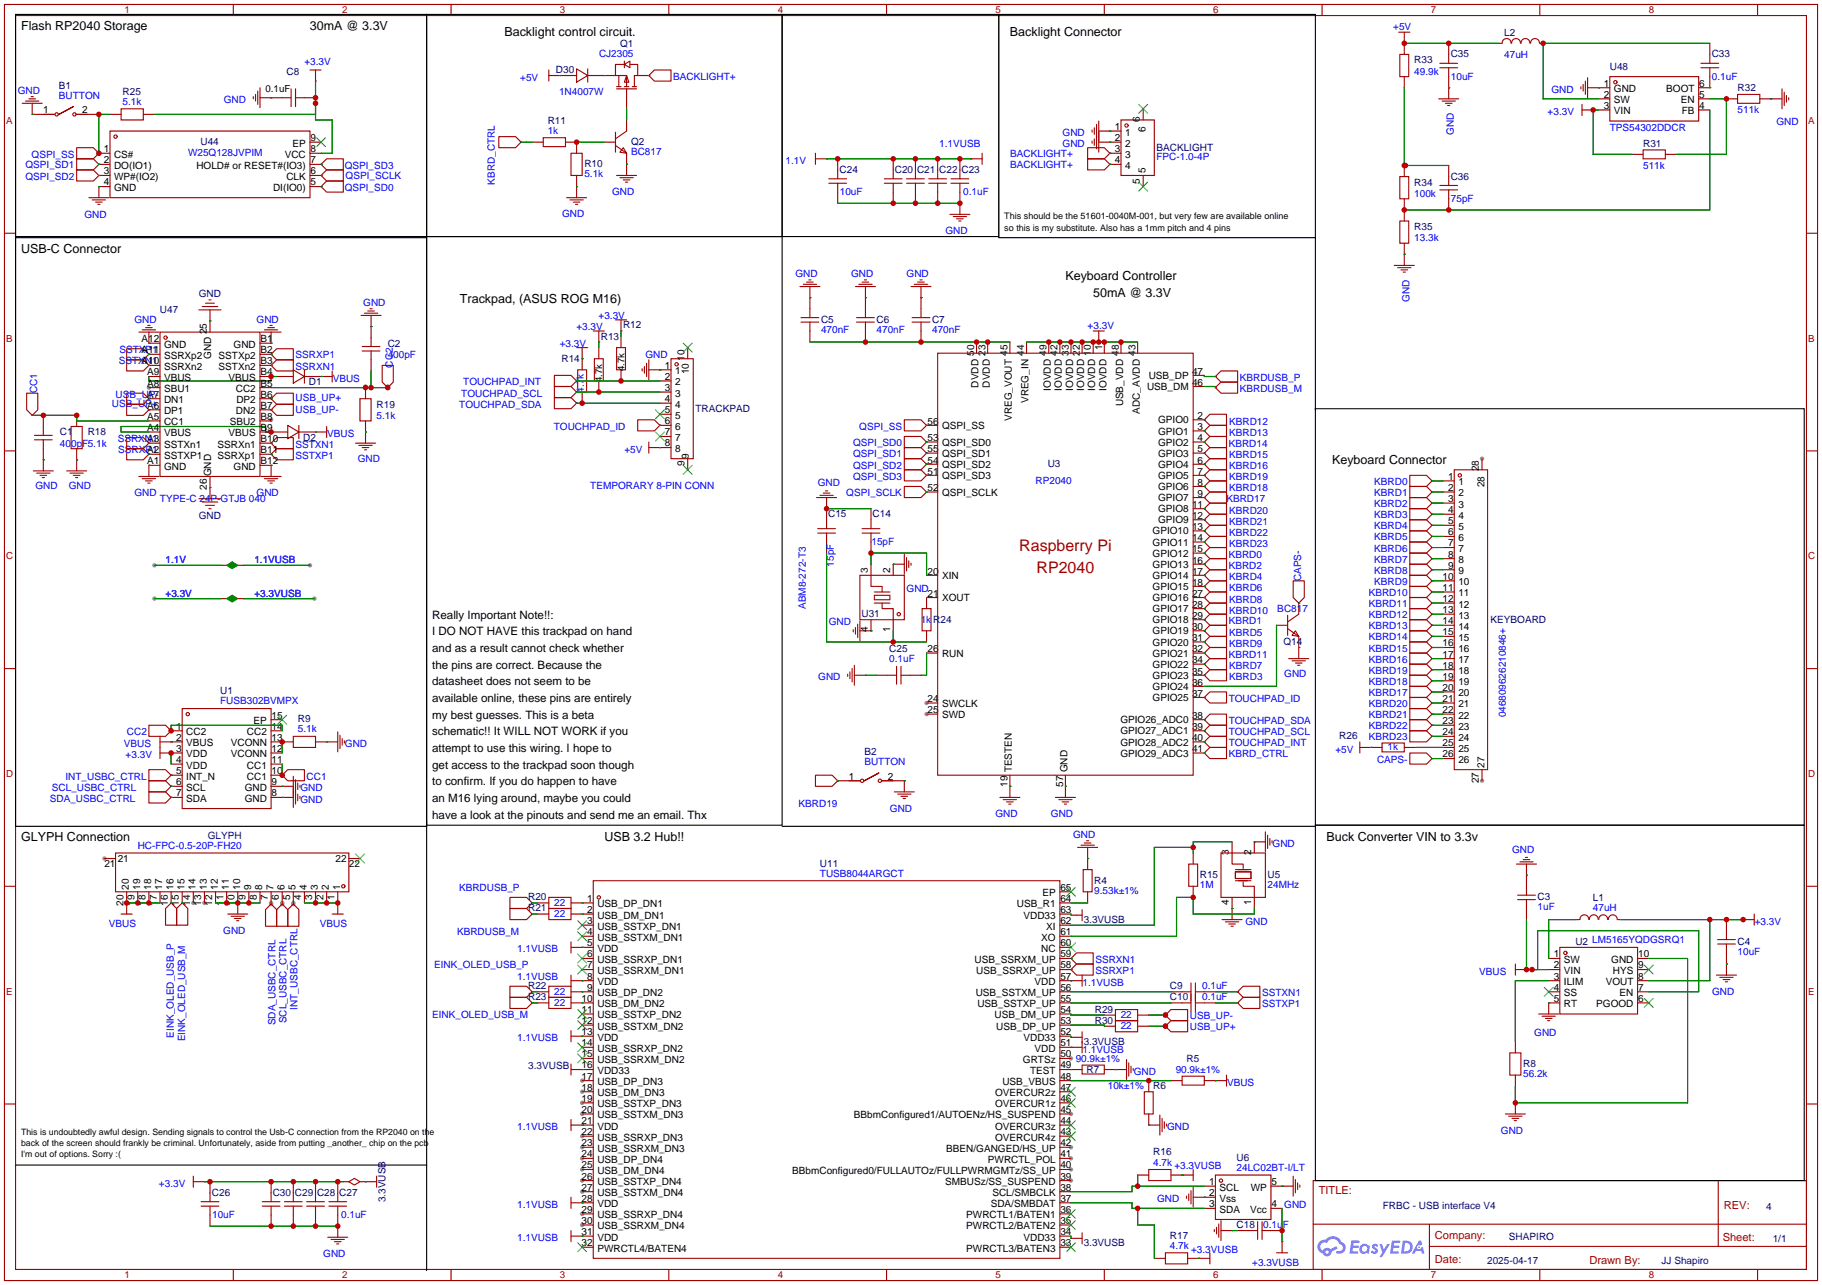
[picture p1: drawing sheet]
<svg xmlns="http://www.w3.org/2000/svg" width="417mm" height="294mm" viewBox="0 0 417 294" stroke-linecap="round" stroke-linejoin="round" font-family="sans-serif">
<defs><g id="words">
<g font-size="3.7" fill="#a00000">
<text x="233" y="125.9">Raspberry Pi</text>
<text x="237" y="131">RP2040</text>
</g>
<g font-size="2.9">
<text x="4.8" y="7">Flash RP2040 Storage</text>
<text x="70.9" y="7">30mA @ 3.3V</text>
<text x="115.3" y="8.2">Backlight control circuit.</text>
<text x="230.9" y="8.2">Backlight Connector</text>
<text x="4.8" y="57.8">USB-C Connector</text>
<text x="243.6" y="64.1">Keyboard Controller</text>
<text x="105.2" y="69.2">Trackpad, (ASUS ROG M16)</text>
<text x="249.9" y="67.9">50mA @ 3.3V</text>
<text x="304.5" y="106">Keyboard Connector</text>
<text x="4.8" y="192.4">GLYPH Connection</text>
<text x="138.2" y="192.4">USB 3.2 Hub!!</text>
<text x="303.3" y="192.4">Buck Converter VIN to 3.3v</text>
</g>
<g font-size="2.6">
<text x="98.8" y="141.5">Really Important Note!!:</text>
<text x="98.8" y="149.1">and as a result cannot check whether</text>
<text x="98.8" y="145.3">I DO NOT HAVE this trackpad on hand</text>
<text x="98.8" y="152.9">the pins are correct. Because the</text>
<text x="98.8" y="160.6">available online, these pins are entirely</text>
<text x="98.8" y="156.8">datasheet does not seem to be</text>
<text x="98.8" y="164.4">my best guesses. This is a beta</text>
<text x="98.8" y="172">attempt to use this wiring. I hope to</text>
<text x="98.8" y="168.2">schematic!! It WILL NOT WORK if you</text>
<text x="98.8" y="179.6">to confirm. If you do happen to have</text>
<text x="98.8" y="175.8">get access to the trackpad soon though</text>
<text x="98.8" y="183.4">an M16 lying around, maybe you could</text>
<text x="98.8" y="187.2">have a look at the pinouts and send me an email. Thx</text>
</g>
<g font-size="2.5" fill="#a00000">
<text x="301.5" y="273.2">TITLE:</text>
<text x="394.1" y="276.5">REV:</text>
<text x="328.1" y="283.4">Company:</text>
<text x="393.9" y="283.8">Sheet:</text>
<text x="328.1" y="288.9">Date:</text>
<text x="363.4" y="289">Drawn By:</text>
</g>
<g font-size="2.3" fill="#000080">
<text x="141.8" y="10.8">Q1</text>
<text x="343.9" y="8.2">L2</text>
<text x="65.5" y="17.1">C8</text>
<text x="127.1" y="16.7">D30</text>
<text x="323.3" y="14.5">R33</text>
<text x="331.7" y="13.1">C35</text>
<text x="368" y="16">U48</text>
<text x="391.4" y="13.1">C33</text>
<text x="13.5" y="20.3">B1</text>
<text x="28" y="21.7">R25</text>
<text x="397.3" y="20.9">R32</text>
<text x="125.2" y="28.3">R11</text>
<text x="45.8" y="33.2">U44</text>
<text x="144.3" y="33.2">Q2</text>
<text x="264.4" y="34.5">BACKLIGHT</text>
<text x="375.7" y="33.6">R31</text>
<text x="133.6" y="38.3">R10</text>
<text x="192" y="39.5">C24</text>
<text x="204.6" y="39.5">C20</text>
<text x="209.7" y="39.5">C21</text>
<text x="214.7" y="39.5">C22</text>
<text x="219.8" y="39.6">C23</text>
<text x="331.7" y="41.1">C36</text>
<text x="323.3" y="42.4">R34</text>
<text x="323.3" y="52.6">R35</text>
<text x="36.6" y="71.7">U47</text>
<text x="45.5" y="67.8">GND</text>
<text x="137.4" y="77.6">R13</text>
<text x="142.4" y="75.1">R12</text>
<text x="187.7" y="73.8">C5</text>
<text x="200.4" y="73.8">C6</text>
<text x="213.1" y="73.8">C7</text>
<text x="88.6" y="79.3">C2</text>
<text x="128.4" y="82.7">R14</text>
<text x="70.6" y="88.1">D1</text>
<text x="86.1" y="93.2">R19</text>
<text x="159" y="94.2">TRACKPAD</text>
<text x="13.7" y="99.6">C1</text>
<text x="20.1" y="99.6">R18</text>
<text x="69.3" y="100.8">D2</text>
<text x="239.5" y="106.9">U3</text>
<text x="45.5" y="118.6">GND</text>
<text x="189.3" y="118.3">C15</text>
<text x="199.5" y="118.3">C14</text>
<text x="197" y="141.1">U31</text>
<text x="213.4" y="142.4">R24</text>
<text x="340.8" y="142.4">KEYBOARD</text>
<text x="203.3" y="149.2">C25</text>
<text x="293.4" y="147.5">Q14</text>
<text x="50.3" y="158.7">U1</text>
<text x="68.1" y="165.2">R9</text>
<text x="197.6" y="172.7">B2</text>
<text x="306.2" y="169.1">R26</text>
<text x="47.5" y="192">GLYPH</text>
<text x="187.5" y="198.2">U11</text>
<text x="250.2" y="202.1">R4</text>
<text x="274.3" y="200.9">R15</text>
<text x="289.8" y="200.8">U5</text>
<text x="120.8" y="205.9">R20</text>
<text x="120.8" y="208.4">R21</text>
<text x="351.5" y="205.9">C3</text>
<text x="364.2" y="206">L1</text>
<text x="247.8" y="211.1">3.3VUSB</text>
<text x="360.2" y="216.1">U2 LM5165YQDGSRQ1</text>
<text x="397.3" y="216.1">C4</text>
<text x="120.8" y="226.2">R22</text>
<text x="267.5" y="226.3">C9</text>
<text x="120.8" y="228.8">R23</text>
<text x="250.3" y="231.6">R29</text>
<text x="267.5" y="228.8">C10</text>
<text x="247.8" y="239">3.3VUSB</text>
<text x="250.3" y="234.1">R30</text>
<text x="120.8" y="244.4">3.3VUSB</text>
<text x="248.4" y="245.3">R7</text>
<text x="271.3" y="242.9">R5</text>
<text x="348.2" y="244">R8</text>
<text x="263.7" y="249.1">R6</text>
<text x="263.7" y="264.2">R16</text>
<text x="282.7" y="265.5">U6</text>
<text x="48.5" y="273.5">C26</text>
<text x="62.3" y="273.5">C30</text>
<text x="67.4" y="273.5">C29</text>
<text x="72.5" y="273.5">C28</text>
<text x="77.6" y="273.5">C27</text>
<text x="88.2" y="275" transform="rotate(-90 88.2 275)">3.3VUSB</text>
<text x="282.7" y="280.9">C18</text>
<text x="316.1" y="276.5">FRBC - USB interface V4</text>
<text x="403.8" y="276.6">4</text>
<text x="247.8" y="285">3.3VUSB</text>
<text x="267.5" y="283.3">R17</text>
<text x="345" y="283.5">SHAPIRO</text>
<text x="405.3" y="284.1">1/1</text>
<text x="340" y="289.1">2025-04-17</text>
<text x="379.9" y="289.1">JJ Shapiro</text>
</g>
<g font-size="2.3" fill="#00f">
<text x="318.5" y="6.9">+5V</text>
<text x="69.6" y="14.9">+3.3V</text>
<text x="137" y="13.1">CJ2305</text>
<text x="323.3" y="17">49.9k</text>
<text x="343.9" y="13.2">47uH</text>
<text x="4.1" y="21.5">GND</text>
<text x="13.5" y="22.6">BUTTON</text>
<text x="28" y="24">5.1k</text>
<text x="51.2" y="23.5">GND</text>
<text x="118.9" y="18.4">+5V</text>
<text x="127.8" y="21.8">1N4007W</text>
<text x="153.9" y="18.3">BACKLIGHT+</text>
<text x="331.7" y="18.2">10uF</text>
<text x="354.7" y="21.3">GND</text>
<text x="391.4" y="18.2">0.1uF</text>
<text x="353.8" y="26.3">+3.3V</text>
<text x="397.3" y="25.9">511k</text>
<text x="406.1" y="28.5">GND</text>
<text x="43" y="35.7">W25Q128JVPIM</text>
<text x="125.2" y="30.6">1k</text>
<text x="144.3" y="35.5">BC817</text>
<text x="214.8" y="33.7">1.1VUSB</text>
<text x="231" y="36">BACKLIGHT+</text>
<text x="243" y="31.2">GND</text>
<text x="243" y="33.7">GND</text>
<text x="332.4" y="30.9" transform="rotate(-90 332.4 30.9)">GND</text>
<text x="368" y="30">TPS54302DDCR</text>
<text x="5.8" y="41.1">QSPI_SD2</text>
<text x="5.8" y="38.5">QSPI_SD1</text>
<text x="7.2" y="36">QSPI_SS</text>
<text x="78.8" y="38.6">QSPI_SD3</text>
<text x="79" y="40.9">QSPI_SCLK</text>
<text x="133.6" y="40.5">5.1k</text>
<text x="179.6" y="37.5">1.1V</text>
<text x="231" y="38.5">BACKLIGHT+</text>
<text x="264.4" y="36.7">FPC-1.0-4P</text>
<text x="375.7" y="38.6">511k</text>
<text x="78.8" y="43.7">QSPI_SD0</text>
<text x="113.2" y="42.2" transform="rotate(-90 113.2 42.2)">KBRD_CTRL</text>
<text x="140" y="44.6">GND</text>
<text x="192" y="44.6">10uF</text>
<text x="220.2" y="44.6">0.1uF</text>
<text x="323.3" y="45">100k</text>
<text x="331.7" y="46.1">75pF</text>
<text x="19.3" y="49.8">GND</text>
<text x="128.5" y="49.7">GND</text>
<text x="216.2" y="53.5">GND</text>
<text x="323.3" y="55.1">13.3k</text>
<text x="181.9" y="63.4">GND</text>
<text x="194.6" y="63.4">GND</text>
<text x="207.3" y="63.4">GND</text>
<text x="83.1" y="70">GND</text>
<text x="322.3" y="69" transform="rotate(-90 322.3 69)">GND</text>
<text x="30.7" y="73.8">GND</text>
<text x="58.7" y="73.8">GND</text>
<text x="131.8" y="75.6">+3.3V</text>
<text x="136.8" y="73">+3.3V</text>
<text x="187.7" y="76.1">470nF</text>
<text x="200.4" y="76.1">470nF</text>
<text x="213.1" y="76.1">470nF</text>
<text x="248.7" y="75.3">+3.3V</text>
<text x="27.2" y="83.3">SSTXN1</text>
<text x="27.3" y="80.7">SSTXP1</text>
<text x="67.6" y="82">SSRXP1</text>
<text x="88.6" y="81.8">400pF</text>
<text x="128" y="79.4">+3.3V</text>
<text x="147.6" y="81.9">GND</text>
<text x="8.5" y="90" transform="rotate(-90 8.5 90)">CC1</text>
<text x="67.6" y="84.5">SSRXN1</text>
<text x="76.1" y="87.3">VBUS</text>
<text x="89.8" y="84.1" transform="rotate(-90 89.8 84.1)">CC2</text>
<text x="105.9" y="88.1">TOUCHPAD_INT</text>
<text x="133.5" y="89.8" transform="rotate(-90 133.5 89.8)">4.7k</text>
<text x="283.5" y="89.6">KBRDUSB_M</text>
<text x="283.5" y="87">KBRDUSB_P</text>
<text x="25.6" y="93">USB_UP+</text>
<text x="26.4" y="91">USB_UP-</text>
<text x="67.6" y="91.7">USB_UP+</text>
<text x="67.6" y="94.5">USB_UP-</text>
<text x="86.1" y="95.8">5.1k</text>
<text x="105" y="93.2">TOUCHPAD_SDA</text>
<text x="105.5" y="90.7">TOUCHPAD_SCL</text>
<text x="26.9" y="101.1">SSRXN1</text>
<text x="74.8" y="100">VBUS</text>
<text x="126.6" y="98.3">TOUCHPAD_ID</text>
<text x="196.5" y="98.3">QSPI_SS</text>
<text x="281" y="99.7">KBRD13</text>
<text x="281" y="97.2">KBRD12</text>
<text x="13.7" y="102.1">400pF5.1k</text>
<text x="27" y="103.6">SSRXP1</text>
<text x="67.6" y="102.4">SSTXN1</text>
<text x="67.6" y="104.9">SSTXP1</text>
<text x="81.8" y="105.6">GND</text>
<text x="142.8" y="103.5">+5V</text>
<text x="195.1" y="102.1">QSPI_SD0</text>
<text x="195.1" y="104.6">QSPI_SD1</text>
<text x="195.1" y="107.2">QSPI_SD2</text>
<text x="280.9" y="102.2">KBRD14</text>
<text x="281" y="107.3">KBRD16</text>
<text x="281" y="104.8">KBRD15</text>
<text x="8.1" y="111.9">GND</text>
<text x="15.7" y="111.9">GND</text>
<text x="30.7" y="113.5">GND</text>
<text x="58.7" y="113.5">GND</text>
<text x="135" y="111.9">TEMPORARY 8-PIN CONN</text>
<text x="186.9" y="111.1">GND</text>
<text x="193.5" y="113.5">QSPI_SCLK</text>
<text x="195.1" y="109.7">QSPI_SD3</text>
<text x="236.8" y="110.7">RP2040</text>
<text x="281" y="109.9">KBRD19</text>
<text x="281" y="112.4">KBRD18</text>
<text x="314.2" y="113.4">KBRD1</text>
<text x="314.2" y="110.9">KBRD0</text>
<text x="36.6" y="114.8">TYPE-C 24P-GTJB 040</text>
<text x="280.4" y="114.8">KBRD17</text>
<text x="281" y="117.5">KBRD20</text>
<text x="314.2" y="118.5">KBRD3</text>
<text x="314.2" y="116">KBRD2</text>
<text x="199.2" y="124.6">15pF</text>
<text x="281" y="122.6">KBRD22</text>
<text x="281" y="120">KBRD21</text>
<text x="281" y="125.1">KBRD23</text>
<text x="314.2" y="123.6">KBRD5</text>
<text x="314.2" y="121.1">KBRD4</text>
<text x="37.8" y="128.8">1.1V</text>
<text x="58.2" y="128.8">1.1VUSB</text>
<text x="190.6" y="129.6" transform="rotate(-90 190.6 129.6)">15pF</text>
<text x="280.9" y="130.1">KBRD2</text>
<text x="280.9" y="127.6">KBRD0</text>
<text x="314.2" y="131.2">KBRD8</text>
<text x="314.2" y="128.7">KBRD7</text>
<text x="314.2" y="126.1">KBRD6</text>
<text x="37.8" y="136.4">+3.3V</text>
<text x="58.2" y="136.4">+3.3VUSB</text>
<text x="207.3" y="135.3">GND</text>
<text x="281" y="132.7">KBRD4</text>
<text x="281" y="135.3">KBRD6</text>
<text x="281" y="137.8">KBRD8</text>
<text x="297.5" y="132.9" transform="rotate(-90 297.5 132.9)">CAPS-</text>
<text x="312.9" y="136.3">KBRD10</text>
<text x="314.2" y="133.8">KBRD9</text>
<text x="184.2" y="139.3" transform="rotate(-90 184.2 139.3)">ABM8-272-T3</text>
<text x="189.5" y="142.9">GND</text>
<text x="210.5" y="142.4">1k</text>
<text x="280.9" y="142.8">KBRD1</text>
<text x="281" y="140.3">KBRD10</text>
<text x="292" y="139.9">BC817</text>
<text x="312.9" y="143.9">KBRD13</text>
<text x="312.9" y="141.4">KBRD12</text>
<text x="312.9" y="138.8">KBRD11</text>
<text x="281" y="145.4">KBRD5</text>
<text x="281" y="148">KBRD9</text>
<text x="312.9" y="149">KBRD15</text>
<text x="312.9" y="146.5">KBRD14</text>
<text x="187.1" y="155.6">GND</text>
<text x="203.3" y="151.5">0.1uF</text>
<text x="280.9" y="150.4">KBRD11</text>
<text x="281" y="153">KBRD7</text>
<text x="281.1" y="155.4">KBRD3</text>
<text x="293.6" y="154.8">GND</text>
<text x="312.9" y="154.1">KBRD19</text>
<text x="312.9" y="151.5">KBRD16</text>
<text x="50.3" y="161">FUSB302BVMPX</text>
<text x="280.9" y="160.5">TOUCHPAD_ID</text>
<text x="312.9" y="161.7">KBRD20</text>
<text x="312.9" y="156.6">KBRD18</text>
<text x="312.9" y="159.2">KBRD17</text>
<text x="68.1" y="167.5">5.1k</text>
<text x="280.9" y="165.6">TOUCHPAD_SDA</text>
<text x="312.9" y="166.8">KBRD22</text>
<text x="312.9" y="164.2">KBRD21</text>
<text x="344.3" y="164.1" transform="rotate(-90 344.3 164.1)">046809626210846+</text>
<text x="28.3" y="170.8">VBUS</text>
<text x="28.7" y="173.4">+3.3V</text>
<text x="29" y="168.1">CC2</text>
<text x="78.9" y="170.9">GND</text>
<text x="280.9" y="170.7">TOUCHPAD_INT</text>
<text x="280.9" y="168.1">TOUCHPAD_SCL</text>
<text x="280.9" y="173.2">KBRD_CTRL</text>
<text x="305.3" y="172.1">+5V</text>
<text x="312.9" y="169.3">KBRD23</text>
<text x="317.2" y="171.6">1k</text>
<text x="15" y="178.3">INT_USBC_CTRL</text>
<text x="70.1" y="178.3">CC1</text>
<text x="197.6" y="175">BUTTON</text>
<text x="314.8" y="174.5">CAPS-</text>
<text x="11.4" y="183.4">SDA_USBC_CTRL</text>
<text x="11.8" y="180.8">SCL_USBC_CTRL</text>
<text x="68.7" y="181">GND</text>
<text x="68.7" y="183.5">GND</text>
<text x="182.6" y="184.6">KBRD19</text>
<text x="203.5" y="185.6">GND</text>
<text x="227.6" y="186.9">GND</text>
<text x="240.3" y="186.9">GND</text>
<text x="245.4" y="191.7">GND</text>
<text x="31.5" y="194.2">HC-FPC-0.5-20P-FH20</text>
<text x="291" y="193.7">GND</text>
<text x="345.7" y="195">GND</text>
<text x="104.9" y="203.7">KBRDUSB_P</text>
<text x="187.5" y="200.5">TUSB8044ARGCT</text>
<text x="274.3" y="203.1">1M</text>
<text x="289.8" y="203.1">24MHz</text>
<text x="126.7" y="207.2">22</text>
<text x="126.7" y="209.7">22</text>
<text x="250.2" y="204.4">9.53k±1%</text>
<text x="351.5" y="208.2">1uF</text>
<text x="364.2" y="208.3">47uH</text>
<text x="24.9" y="212.1">VBUS</text>
<text x="51.1" y="213.6">GND</text>
<text x="73.1" y="212.1">VBUS</text>
<text x="104.5" y="213.8">KBRDUSB_M</text>
<text x="284.7" y="211.5">GND</text>
<text x="401.2" y="211.5">+3.3V</text>
<text x="99.2" y="221.5">EINK_OLED_USB_P</text>
<text x="118.2" y="217.8">1.1VUSB</text>
<text x="250.4" y="220.1">SSRXN1</text>
<text x="397.3" y="218.4">10uF</text>
<text x="118.2" y="224.2">1.1VUSB</text>
<text x="126.7" y="227.5">22</text>
<text x="247.5" y="225.5">1.1VUSB</text>
<text x="250.4" y="222.7">SSRXP1</text>
<text x="274.8" y="226.3">0.1uF</text>
<text x="288.5" y="227.8">SSTXN1</text>
<text x="338.2" y="222.9">VBUS</text>
<text x="391.4" y="227.6">GND</text>
<text x="68" y="230.9" transform="rotate(-90 68 230.9)">INT_USBC_CTRL</text>
<text x="98.8" y="232.9">EINK_OLED_USB_M</text>
<text x="126.7" y="230">22</text>
<text x="256.2" y="232.8">22</text>
<text x="272" y="233.1">USB_UP-</text>
<text x="274.8" y="228.8">0.1uF</text>
<text x="288.5" y="230.4">SSTXP1</text>
<text x="39.8" y="237.3" transform="rotate(-90 39.8 237.3)">EINK_OLED_USB_P</text>
<text x="42.3" y="238.1" transform="rotate(-90 42.3 238.1)">EINK_OLED_USB_M</text>
<text x="63" y="234.5" transform="rotate(-90 63 234.5)">SDA_USBC_CTRL</text>
<text x="65.5" y="234" transform="rotate(-90 65.5 234)">SCL_USBC_CTRL</text>
<text x="118.2" y="238.1">1.1VUSB</text>
<text x="256.2" y="235.4">22</text>
<text x="272" y="235.7">USB_UP+</text>
<text x="350.8" y="236.9">GND</text>
<text x="245.9" y="242.8">90.9k±1%</text>
<text x="247.5" y="240.7">1.1VUSB</text>
<text x="259.2" y="245.8">GND</text>
<text x="268.8" y="245.3">90.9k±1%</text>
<text x="253.3" y="249.1">10k±1%</text>
<text x="280.5" y="248.4">VBUS</text>
<text x="348.2" y="246.3">56.2k</text>
<text x="118.2" y="258.5">1.1VUSB</text>
<text x="266.8" y="258.5">GND</text>
<text x="343.2" y="259.3">GND</text>
<text x="263.7" y="266.6">4.7k</text>
<text x="268.5" y="267.4">+3.3VUSB</text>
<text x="282.7" y="267.7">24LC02BT-I/LT</text>
<text x="36.3" y="271.5">+3.3V</text>
<text x="264.5" y="275">GND</text>
<text x="48.5" y="278.5">10uF</text>
<text x="78" y="278.5">0.1uF</text>
<text x="118.2" y="276.2">1.1VUSB</text>
<text x="288.8" y="280.9">0.1uF</text>
<text x="293.6" y="276.3">GND</text>
<text x="73.9" y="287.5">GND</text>
<text x="118.2" y="283.9">1.1VUSB</text>
<text x="267.5" y="285.6">4.7k</text>
<text x="272.3" y="286.5">+3.3VUSB</text>
<text x="286.3" y="289.5">+3.3VUSB</text>
</g>
<g font-size="2.3">
<text x="366.6" y="19.8">1</text>
<text x="366.6" y="22.4">2</text>
<text x="369" y="21.1">GND</text>
<text x="369" y="23.6">SW</text>
<text x="380.9" y="21.1">BOOT</text>
<text x="384.2" y="23.6">EN</text>
<text x="388.5" y="22.4">5</text>
<text x="388.5" y="19.8">6</text>
<text x="9.9" y="25.9">1</text>
<text x="18.8" y="25.9">2</text>
<text x="254.9" y="29.7">1</text>
<text x="260.6" y="27.8" transform="rotate(-90 260.6 27.8)">6</text>
<text x="366.6" y="24.9">3</text>
<text x="369" y="26.2">VIN</text>
<text x="384.5" y="26.2">FB</text>
<text x="388.5" y="24.9">4</text>
<text x="23.7" y="34.8">1</text>
<text x="66.9" y="33.5">EP</text>
<text x="71" y="32.3">9</text>
<text x="71" y="34.8">8</text>
<text x="254.9" y="32.3">2</text>
<text x="254.9" y="34.8">3</text>
<text x="257.2" y="31">1</text>
<text x="257.2" y="33.5">2</text>
<text x="261.9" y="30.1" transform="rotate(-90 261.9 30.1)">6</text>
<text x="23.7" y="37.3">2</text>
<text x="23.7" y="39.9">3</text>
<text x="26.1" y="36.1">CS#</text>
<text x="26.1" y="38.6">DO(IO1)</text>
<text x="26.1" y="41.2">WP#(IO2)</text>
<text x="44.9" y="38.6">HOLD# or RESET#(IO3)</text>
<text x="65.1" y="36.1">VCC</text>
<text x="65.5" y="41.2">CLK</text>
<text x="71" y="39.9">6</text>
<text x="71" y="37.3">7</text>
<text x="254.9" y="37.3">4</text>
<text x="257.2" y="36.1">3</text>
<text x="257.2" y="38.6">4</text>
<text x="261.9" y="39.7" transform="rotate(-90 261.9 39.7)">5</text>
<text x="23.7" y="42.4">4</text>
<text x="26.1" y="43.7">GND</text>
<text x="62.4" y="43.7">DI(IO0)</text>
<text x="71" y="42.4">5</text>
<text x="260.6" y="42" transform="rotate(-90 260.6 42)">5</text>
<text x="47.3" y="76.4" transform="rotate(-90 47.3 76.4)">25</text>
<text x="32.4" y="78.2">A12</text>
<text x="32.4" y="80.8">A11</text>
<text x="32.4" y="83.3">A10</text>
<text x="37.5" y="79.5">GND</text>
<text x="37.5" y="82">SSRXp2</text>
<text x="48.3" y="82" transform="rotate(-90 48.3 82)">GND</text>
<text x="50" y="82">SSTXp2</text>
<text x="53.4" y="79.5">GND</text>
<text x="59.6" y="83.3">B3</text>
<text x="59.6" y="80.8">B2</text>
<text x="59.6" y="78.2">B1</text>
<text x="156.5" y="82.5" transform="rotate(-90 156.5 82.5)">10</text>
<text x="222.8" y="81.4" transform="rotate(-90 222.8 81.4)">50</text>
<text x="225.3" y="81.4" transform="rotate(-90 225.3 81.4)">23</text>
<text x="230.4" y="81.4" transform="rotate(-90 230.4 81.4)">45</text>
<text x="234.2" y="81.4" transform="rotate(-90 234.2 81.4)">44</text>
<text x="239.3" y="81.4" transform="rotate(-90 239.3 81.4)">49</text>
<text x="241.8" y="81.4" transform="rotate(-90 241.8 81.4)">42</text>
<text x="244.3" y="81.4" transform="rotate(-90 244.3 81.4)">33</text>
<text x="246.9" y="81.4" transform="rotate(-90 246.9 81.4)">22</text>
<text x="249.4" y="81.4" transform="rotate(-90 249.4 81.4)">10</text>
<text x="252" y="80.1" transform="rotate(-90 252 80.1)">1</text>
<text x="255.8" y="81.4" transform="rotate(-90 255.8 81.4)">48</text>
<text x="259.6" y="81.4" transform="rotate(-90 259.6 81.4)">43</text>
<text x="33.7" y="85.9">A9</text>
<text x="33.7" y="88.4">A8</text>
<text x="37.5" y="84.6">SSRXn2</text>
<text x="37.5" y="87.1">VBUS</text>
<text x="37.5" y="89.7">SBU1</text>
<text x="50" y="84.6">SSTXn2</text>
<text x="52.3" y="87.1">VBUS</text>
<text x="53.9" y="89.7">CC2</text>
<text x="59.6" y="88.4">B5</text>
<text x="59.6" y="85.9">B4</text>
<text x="152" y="84.3">1</text>
<text x="152" y="86.9">2</text>
<text x="152" y="89.4">3</text>
<text x="154.4" y="85.6">1</text>
<text x="154.4" y="88.1">2</text>
<text x="157.5" y="85.6" transform="rotate(-90 157.5 85.6)">10</text>
<text x="223.7" y="88.6" transform="rotate(-90 223.7 88.6)">DVDD</text>
<text x="226.3" y="88.6" transform="rotate(-90 226.3 88.6)">DVDD</text>
<text x="240.2" y="89.4" transform="rotate(-90 240.2 89.4)">IOVDD</text>
<text x="242.8" y="89.4" transform="rotate(-90 242.8 89.4)">IOVDD</text>
<text x="245.3" y="89.4" transform="rotate(-90 245.3 89.4)">IOVDD</text>
<text x="247.9" y="89.4" transform="rotate(-90 247.9 89.4)">IOVDD</text>
<text x="250.4" y="89.4" transform="rotate(-90 250.4 89.4)">IOVDD</text>
<text x="252.9" y="89.4" transform="rotate(-90 252.9 89.4)">IOVDD</text>
<text x="262.2" y="89.2">USB_DM</text>
<text x="262.6" y="86.7">USB_DP</text>
<text x="272.5" y="85.7">47</text>
<text x="272.5" y="88.2">46</text>
<text x="33.7" y="90.9">A7</text>
<text x="33.7" y="93.5">A6</text>
<text x="37.5" y="92.2">DN1</text>
<text x="37.5" y="94.7">DP1</text>
<text x="53.9" y="94.7">DN2</text>
<text x="54" y="92.2">DP2</text>
<text x="59.6" y="93.5">B7</text>
<text x="59.6" y="90.9">B6</text>
<text x="152" y="92">4</text>
<text x="152" y="94.5">5</text>
<text x="154.4" y="90.7">3</text>
<text x="154.4" y="93.2">4</text>
<text x="154.4" y="95.8">5</text>
<text x="235.2" y="92.2" transform="rotate(-90 235.2 92.2)">VREG_IN</text>
<text x="256.8" y="92.9" transform="rotate(-90 256.8 92.9)">USB_VDD</text>
<text x="260.6" y="94.6" transform="rotate(-90 260.6 94.6)">ADC_AVDD</text>
<text x="273.8" y="95.9">2</text>
<text x="33.7" y="96">A5</text>
<text x="33.7" y="98.6">A4</text>
<text x="33.7" y="101.1">A3</text>
<text x="37.5" y="97.3">CC1</text>
<text x="37.5" y="99.8">VBUS</text>
<text x="52.3" y="99.8">VBUS</text>
<text x="52.5" y="97.3">SBU2</text>
<text x="59.6" y="101.1">B10</text>
<text x="59.6" y="98.6">B9</text>
<text x="59.6" y="96">B8</text>
<text x="152" y="97">6</text>
<text x="152" y="99.6">7</text>
<text x="154.4" y="98.3">6</text>
<text x="154.4" y="100.8">7</text>
<text x="212.1" y="97.1">56</text>
<text x="212.1" y="100.9">53</text>
<text x="215.4" y="98.1">QSPI_SS</text>
<text x="215.4" y="101.9">QSPI_SD0</text>
<text x="231.4" y="96.3" transform="rotate(-90 231.4 96.3)">VREG_VOUT</text>
<text x="264.8" y="101.9">GPIO2</text>
<text x="264.8" y="99.4">GPIO1</text>
<text x="264.8" y="96.8">GPIO0</text>
<text x="273.8" y="100.9">4</text>
<text x="273.8" y="98.4">3</text>
<text x="33.7" y="103.6">A2</text>
<text x="33.7" y="106.2">A1</text>
<text x="37.5" y="102.4">SSTXn1</text>
<text x="37.5" y="104.9">SSTXP1</text>
<text x="37.5" y="107.4">GND</text>
<text x="49.7" y="104.9">SSRXp1</text>
<text x="49.7" y="102.4">SSRXn1</text>
<text x="53.4" y="107.4">GND</text>
<text x="59.6" y="106.2">B12</text>
<text x="59.6" y="103.6">B11</text>
<text x="152" y="102.1">8</text>
<text x="154.4" y="103.4">8</text>
<text x="156.5" y="106.7" transform="rotate(-90 156.5 106.7)">9</text>
<text x="157.5" y="104.9" transform="rotate(-90 157.5 104.9)">9</text>
<text x="212.1" y="103.5">55</text>
<text x="212.1" y="106">54</text>
<text x="215.4" y="104.5">QSPI_SD1</text>
<text x="215.4" y="107">QSPI_SD2</text>
<text x="264.8" y="107">GPIO4</text>
<text x="264.8" y="104.5">GPIO3</text>
<text x="273.8" y="106">6</text>
<text x="273.8" y="103.5">5</text>
<text x="338.1" y="107.8" transform="rotate(-90 338.1 107.8)">28</text>
<text x="47.3" y="112" transform="rotate(-90 47.3 112)">26</text>
<text x="48.3" y="108.9" transform="rotate(-90 48.3 108.9)">GND</text>
<text x="212.1" y="112.4">52</text>
<text x="212.1" y="108.6">51</text>
<text x="215.4" y="113.3">QSPI_SCLK</text>
<text x="215.4" y="109.5">QSPI_SD3</text>
<text x="264.8" y="112.1">GPIO6</text>
<text x="264.8" y="109.5">GPIO5</text>
<text x="273.8" y="113.6">9</text>
<text x="273.8" y="111.1">8</text>
<text x="273.8" y="108.6">7</text>
<text x="331.1" y="109.7">1</text>
<text x="331.1" y="112.3">2</text>
<text x="333.4" y="111">1</text>
<text x="333.4" y="113.5">2</text>
<text x="339.4" y="111.4" transform="rotate(-90 339.4 111.4)">28</text>
<text x="264.8" y="114.6">GPIO7</text>
<text x="264.8" y="119.7">GPIO9</text>
<text x="264.8" y="117.2">GPIO8</text>
<text x="272.5" y="118.7">12</text>
<text x="272.5" y="116.2">11</text>
<text x="331.1" y="114.8">3</text>
<text x="331.1" y="117.4">4</text>
<text x="331.1" y="119.9">5</text>
<text x="333.4" y="116.1">3</text>
<text x="333.4" y="118.6">4</text>
<text x="263.5" y="124.8">GPIO11</text>
<text x="263.5" y="122.2">GPIO10</text>
<text x="272.5" y="123.8">14</text>
<text x="272.5" y="121.3">13</text>
<text x="331.1" y="122.4">6</text>
<text x="331.1" y="125">7</text>
<text x="333.4" y="121.2">5</text>
<text x="333.4" y="123.7">6</text>
<text x="198.4" y="131" transform="rotate(-90 198.4 131)">3</text>
<text x="203.5" y="131" transform="rotate(-90 203.5 131)">2</text>
<text x="212.1" y="131.4">20</text>
<text x="263.5" y="129.9">GPIO13</text>
<text x="263.5" y="127.3">GPIO12</text>
<text x="272.5" y="131.4">17</text>
<text x="272.5" y="128.9">16</text>
<text x="272.5" y="126.3">15</text>
<text x="331.1" y="127.5">8</text>
<text x="331.1" y="130.1">9</text>
<text x="333.4" y="126.2">7</text>
<text x="333.4" y="128.8">8</text>
<text x="333.4" y="131.3">9</text>
<text x="212.1" y="136.5">21</text>
<text x="215.4" y="137.5">XOUT</text>
<text x="215.4" y="132.4">XIN</text>
<text x="263.5" y="137.5">GPIO16</text>
<text x="263.5" y="134.9">GPIO15</text>
<text x="263.5" y="132.4">GPIO14</text>
<text x="272.5" y="136.5">27</text>
<text x="272.5" y="134">18</text>
<text x="329.8" y="132.6">10</text>
<text x="329.8" y="135.1">11</text>
<text x="329.8" y="137.7">12</text>
<text x="333.4" y="133.9">10</text>
<text x="333.4" y="136.4">11</text>
<text x="263.5" y="142.6">GPIO18</text>
<text x="263.5" y="140">GPIO17</text>
<text x="272.5" y="141.6">29</text>
<text x="272.5" y="139">28</text>
<text x="329.8" y="140.2">13</text>
<text x="329.8" y="142.8">14</text>
<text x="333.4" y="138.9">12</text>
<text x="333.4" y="141.5">13</text>
<text x="198.4" y="144.5" transform="rotate(-90 198.4 144.5)">4</text>
<text x="203.5" y="144.5" transform="rotate(-90 203.5 144.5)">1</text>
<text x="212.1" y="149.2">26</text>
<text x="263.5" y="147.6">GPIO20</text>
<text x="263.5" y="145.1">GPIO19</text>
<text x="272.5" y="149.2">32</text>
<text x="272.5" y="146.7">31</text>
<text x="272.5" y="144.1">30</text>
<text x="329.8" y="145.3">15</text>
<text x="329.8" y="147.8">16</text>
<text x="333.4" y="144">14</text>
<text x="333.4" y="146.6">15</text>
<text x="333.4" y="149.1">16</text>
<text x="215.4" y="150.2">RUN</text>
<text x="263.5" y="155.3">GPIO23</text>
<text x="263.5" y="152.7">GPIO22</text>
<text x="263.5" y="150.2">GPIO21</text>
<text x="272.5" y="154.3">35</text>
<text x="272.5" y="151.7">34</text>
<text x="329.8" y="150.4">17</text>
<text x="329.8" y="152.9">18</text>
<text x="329.8" y="155.5">19</text>
<text x="333.4" y="151.6">17</text>
<text x="333.4" y="154.2">18</text>
<text x="212.1" y="160.6">24</text>
<text x="215.4" y="161.6">SWCLK</text>
<text x="263.5" y="160.3">GPIO25</text>
<text x="263.5" y="157.8">GPIO24</text>
<text x="272.5" y="159.4">37</text>
<text x="272.5" y="156.8">36</text>
<text x="329.8" y="158">20</text>
<text x="329.8" y="160.5">21</text>
<text x="333.4" y="156.7">19</text>
<text x="333.4" y="159.3">20</text>
<text x="333.4" y="161.8">21</text>
<text x="40.3" y="166.9">1</text>
<text x="58" y="165.6">EP</text>
<text x="62.1" y="164.3">15</text>
<text x="62.1" y="166.9">14</text>
<text x="212.1" y="163.2">25</text>
<text x="215.4" y="164.1">SWD</text>
<text x="256.1" y="168">GPIO27_ADC1</text>
<text x="256.1" y="165.4">GPIO26_ADC0</text>
<text x="272.5" y="167">39</text>
<text x="272.5" y="164.4">38</text>
<text x="329.8" y="163.1">22</text>
<text x="329.8" y="165.6">23</text>
<text x="333.4" y="164.3">22</text>
<text x="333.4" y="166.9">23</text>
<text x="40.3" y="172">3</text>
<text x="40.3" y="169.4">2</text>
<text x="42.6" y="173.2">VDD</text>
<text x="42.6" y="170.7">VBUS</text>
<text x="42.6" y="168.2">CC2</text>
<text x="52.8" y="170.7">VCONN</text>
<text x="52.8" y="173.2">VCONN</text>
<text x="56.5" y="168.2">CC2</text>
<text x="62.1" y="169.4">13</text>
<text x="62.1" y="172">12</text>
<text x="256.1" y="173">GPIO29_ADC3</text>
<text x="256.1" y="170.5">GPIO28_ADC2</text>
<text x="272.5" y="172.1">41</text>
<text x="272.5" y="169.5">40</text>
<text x="329.8" y="168.2">24</text>
<text x="329.8" y="170.7">25</text>
<text x="329.8" y="173.2">26</text>
<text x="333.4" y="169.4">24</text>
<text x="333.4" y="172">25</text>
<text x="40.3" y="179.6">6</text>
<text x="40.3" y="177">5</text>
<text x="40.3" y="174.5">4</text>
<text x="42.6" y="178.3">INT_N</text>
<text x="42.6" y="175.8">VDD</text>
<text x="56.5" y="175.8">CC1</text>
<text x="56.5" y="178.3">CC1</text>
<text x="62.1" y="174.5">11</text>
<text x="62.1" y="177">10</text>
<text x="62.1" y="179.6">9</text>
<text x="194.1" y="178.3">1</text>
<text x="202.9" y="178.3">2</text>
<text x="230.4" y="179.9" transform="rotate(-90 230.4 179.9)">19</text>
<text x="231.4" y="176.6" transform="rotate(-90 231.4 176.6)">TESTEN</text>
<text x="243.1" y="179.9" transform="rotate(-90 243.1 179.9)">57</text>
<text x="244.1" y="176.6" transform="rotate(-90 244.1 176.6)">GND</text>
<text x="333.4" y="174.5">26</text>
<text x="338.1" y="179.2" transform="rotate(-90 338.1 179.2)">27</text>
<text x="339.4" y="175.6" transform="rotate(-90 339.4 175.6)">27</text>
<text x="40.3" y="182.1">7</text>
<text x="42.6" y="183.4">SDA</text>
<text x="42.6" y="180.9">SCL</text>
<text x="56" y="180.9">GND</text>
<text x="56" y="183.4">GND</text>
<text x="62.1" y="182.1">8</text>
<text x="26.9" y="197.2">21</text>
<text x="76.7" y="197.2">22</text>
<text x="281" y="195.6" transform="rotate(-90 281 195.6)">3</text>
<text x="286" y="195.6" transform="rotate(-90 286 195.6)">2</text>
<text x="23.9" y="198.2">21</text>
<text x="29.5" y="203.5" transform="rotate(-90 29.5 203.5)">20</text>
<text x="32" y="203.5" transform="rotate(-90 32 203.5)">19</text>
<text x="34.6" y="203.5" transform="rotate(-90 34.6 203.5)">18</text>
<text x="37.1" y="203.5" transform="rotate(-90 37.1 203.5)">17</text>
<text x="39.7" y="203.5" transform="rotate(-90 39.7 203.5)">16</text>
<text x="42.2" y="203.5" transform="rotate(-90 42.2 203.5)">15</text>
<text x="44.7" y="203.5" transform="rotate(-90 44.7 203.5)">14</text>
<text x="47.3" y="203.5" transform="rotate(-90 47.3 203.5)">13</text>
<text x="49.8" y="203.5" transform="rotate(-90 49.8 203.5)">12</text>
<text x="52.4" y="203.5" transform="rotate(-90 52.4 203.5)">11</text>
<text x="54.9" y="203.5" transform="rotate(-90 54.9 203.5)">10</text>
<text x="57.4" y="203.5" transform="rotate(-90 57.4 203.5)">9</text>
<text x="60" y="203.5" transform="rotate(-90 60 203.5)">8</text>
<text x="62.5" y="203.5" transform="rotate(-90 62.5 203.5)">7</text>
<text x="65.1" y="203.5" transform="rotate(-90 65.1 203.5)">6</text>
<text x="67.6" y="203.5" transform="rotate(-90 67.6 203.5)">5</text>
<text x="70.1" y="203.5" transform="rotate(-90 70.1 203.5)">4</text>
<text x="72.7" y="203.5" transform="rotate(-90 72.7 203.5)">3</text>
<text x="75.2" y="203.5" transform="rotate(-90 75.2 203.5)">2</text>
<text x="77.8" y="203.5" transform="rotate(-90 77.8 203.5)">1</text>
<text x="79.8" y="198.2">22</text>
<text x="242.4" y="203.7">65</text>
<text x="28.2" y="207.1" transform="rotate(-90 28.2 207.1)">20</text>
<text x="30.8" y="207.1" transform="rotate(-90 30.8 207.1)">19</text>
<text x="33.3" y="207.1" transform="rotate(-90 33.3 207.1)">18</text>
<text x="35.8" y="207.1" transform="rotate(-90 35.8 207.1)">17</text>
<text x="38.4" y="207.1" transform="rotate(-90 38.4 207.1)">16</text>
<text x="40.9" y="207.1" transform="rotate(-90 40.9 207.1)">15</text>
<text x="43.5" y="207.1" transform="rotate(-90 43.5 207.1)">14</text>
<text x="46" y="207.1" transform="rotate(-90 46 207.1)">13</text>
<text x="48.5" y="207.1" transform="rotate(-90 48.5 207.1)">12</text>
<text x="51.1" y="207.1" transform="rotate(-90 51.1 207.1)">11</text>
<text x="53.6" y="207.1" transform="rotate(-90 53.6 207.1)">10</text>
<text x="56.2" y="205.8" transform="rotate(-90 56.2 205.8)">9</text>
<text x="58.7" y="205.8" transform="rotate(-90 58.7 205.8)">8</text>
<text x="61.2" y="205.8" transform="rotate(-90 61.2 205.8)">7</text>
<text x="63.8" y="205.8" transform="rotate(-90 63.8 205.8)">6</text>
<text x="66.3" y="205.8" transform="rotate(-90 66.3 205.8)">5</text>
<text x="68.9" y="205.8" transform="rotate(-90 68.9 205.8)">4</text>
<text x="71.4" y="205.8" transform="rotate(-90 71.4 205.8)">3</text>
<text x="73.9" y="205.8" transform="rotate(-90 73.9 205.8)">2</text>
<text x="76.5" y="205.8" transform="rotate(-90 76.5 205.8)">1</text>
<text x="134.2" y="206.3">1</text>
<text x="134.2" y="208.8">2</text>
<text x="136.6" y="207.5">USB_DP_DN1</text>
<text x="232.5" y="207.5">USB_R1</text>
<text x="238.3" y="205">EP</text>
<text x="242.4" y="208.8">63</text>
<text x="242.4" y="206.3">64</text>
<text x="281" y="207" transform="rotate(-90 281 207)">4</text>
<text x="286" y="207" transform="rotate(-90 286 207)">1</text>
<text x="134.2" y="211.3">3</text>
<text x="134.2" y="213.9">4</text>
<text x="136.6" y="210.1">USB_DM_DN1</text>
<text x="136.6" y="212.6">USB_SSTXP_DN1</text>
<text x="136.6" y="215.1">USB_SSTXM_DN1</text>
<text x="234" y="210.1">VDD33</text>
<text x="238.1" y="215.1">XO</text>
<text x="239.2" y="212.6">XI</text>
<text x="242.4" y="213.9">61</text>
<text x="242.4" y="211.3">62</text>
<text x="134.2" y="216.4">5</text>
<text x="134.2" y="219">6</text>
<text x="134.2" y="221.5">7</text>
<text x="136.6" y="217.7">VDD</text>
<text x="136.6" y="220.2">USB_SSRXP_DN1</text>
<text x="222.8" y="220.2">USB_SSRXM_UP</text>
<text x="238.1" y="217.7">NC</text>
<text x="242.4" y="221.5">58</text>
<text x="242.4" y="219">59</text>
<text x="242.4" y="216.4">60</text>
<text x="355.2" y="219">1</text>
<text x="355.2" y="221.5">2</text>
<text x="357.6" y="220.2">SW</text>
<text x="368.4" y="220.2">GND</text>
<text x="374.5" y="221.5">9</text>
<text x="374.5" y="219">10</text>
<text x="134.2" y="224">8</text>
<text x="134.2" y="226.6">9</text>
<text x="136.6" y="222.8">USB_SSRXM_DN1</text>
<text x="136.6" y="225.3">VDD</text>
<text x="136.6" y="227.8">USB_DP_DN2</text>
<text x="223.1" y="227.8">USB_SSTXM_UP</text>
<text x="223.2" y="222.8">USB_SSRXP_UP</text>
<text x="236.5" y="225.3">VDD</text>
<text x="242.4" y="226.6">56</text>
<text x="242.4" y="224">57</text>
<text x="355.2" y="224">3</text>
<text x="355.2" y="226.6">4</text>
<text x="357.6" y="222.8">VIN</text>
<text x="357.6" y="225.3">ILIM</text>
<text x="357.6" y="227.8">SS</text>
<text x="367.1" y="225.3">VOUT</text>
<text x="368.8" y="222.8">HYS</text>
<text x="370.3" y="227.8">EN</text>
<text x="374.5" y="226.6">7</text>
<text x="374.5" y="224">8</text>
<text x="133" y="229.1">10</text>
<text x="133" y="231.7">11</text>
<text x="136.6" y="230.4">USB_DM_DN2</text>
<text x="136.6" y="232.9">USB_SSTXP_DN2</text>
<text x="223.5" y="230.4">USB_SSTXP_UP</text>
<text x="227.4" y="232.9">USB_DM_UP</text>
<text x="242.4" y="231.7">54</text>
<text x="242.4" y="229.1">55</text>
<text x="355.2" y="229.1">5</text>
<text x="357.6" y="230.4">RT</text>
<text x="364.9" y="230.4">PGOOD</text>
<text x="374.5" y="229.1">6</text>
<text x="133" y="234.2">12</text>
<text x="133" y="236.7">13</text>
<text x="133" y="239.3">14</text>
<text x="136.6" y="235.5">USB_SSTXM_DN2</text>
<text x="136.6" y="238">VDD</text>
<text x="227.8" y="235.5">USB_DP_UP</text>
<text x="234" y="238">VDD33</text>
<text x="242.4" y="239.3">51</text>
<text x="242.4" y="236.7">52</text>
<text x="242.4" y="234.2">53</text>
<text x="133" y="241.8">15</text>
<text x="133" y="244.4">16</text>
<text x="136.6" y="240.5">USB_SSRXP_DN2</text>
<text x="136.6" y="243.1">USB_SSRXM_DN2</text>
<text x="136.6" y="245.6">VDD33</text>
<text x="233.9" y="243.1">GRTSz</text>
<text x="235.5" y="245.6">TEST</text>
<text x="236.5" y="240.5">VDD</text>
<text x="242.4" y="244.4">49</text>
<text x="242.4" y="241.8">50</text>
<text x="133" y="246.9">17</text>
<text x="133" y="249.4">18</text>
<text x="133" y="252">19</text>
<text x="136.6" y="248.2">USB_DP_DN3</text>
<text x="136.6" y="250.7">USB_DM_DN3</text>
<text x="227.5" y="250.7">OVERCUR2z</text>
<text x="229.2" y="248.2">USB_VBUS</text>
<text x="242.4" y="252">46</text>
<text x="242.4" y="249.4">47</text>
<text x="242.4" y="246.9">48</text>
<text x="133" y="254.5">20</text>
<text x="133" y="257.1">21</text>
<text x="136.6" y="253.2">USB_SSTXP_DN3</text>
<text x="136.6" y="255.8">USB_SSTXM_DN3</text>
<text x="195.2" y="255.8">BBbmConfigured1/AUTOENz/HS_SUSPEND</text>
<text x="227.5" y="253.2">OVERCUR1z</text>
<text x="242.4" y="257.1">44</text>
<text x="242.4" y="254.5">45</text>
<text x="133" y="259.6">22</text>
<text x="133" y="262.1">23</text>
<text x="136.6" y="258.3">VDD</text>
<text x="136.6" y="260.9">USB_SSRXP_DN3</text>
<text x="136.6" y="263.4">USB_SSRXM_DN3</text>
<text x="216.3" y="263.4">BBEN/GANGED/HS_UP</text>
<text x="227.5" y="260.9">OVERCUR4z</text>
<text x="227.5" y="258.3">OVERCUR3z</text>
<text x="242.4" y="262.1">42</text>
<text x="242.4" y="259.6">43</text>
<text x="133" y="264.7">24</text>
<text x="133" y="267.2">25</text>
<text x="133" y="269.8">26</text>
<text x="136.6" y="265.9">USB_DP_DN4</text>
<text x="136.6" y="268.5">USB_DM_DN4</text>
<text x="181.1" y="268.5">BBbmConfigured0/FULLAUTOz/FULLPWRMGMTz/SS_UP</text>
<text x="225.9" y="265.9">PWRCTL_POL</text>
<text x="242.4" y="269.8">39</text>
<text x="242.4" y="267.2">40</text>
<text x="242.4" y="264.7">41</text>
<text x="133" y="272.3">27</text>
<text x="133" y="274.8">28</text>
<text x="136.6" y="271">USB_SSTXP_DN4</text>
<text x="136.6" y="273.6">USB_SSTXM_DN4</text>
<text x="216.1" y="271">SMBUSz/SS_SUSPEND</text>
<text x="226.9" y="273.6">SCL/SMBCLK</text>
<text x="242.4" y="274.8">37</text>
<text x="242.4" y="272.3">38</text>
<text x="276.5" y="271">1</text>
<text x="276.5" y="273.6">2</text>
<text x="278.8" y="272.3">SCL</text>
<text x="278.8" y="274.8">Vss</text>
<text x="286" y="272.3">WP</text>
<text x="290.7" y="271">5</text>
<text x="133" y="277.4">29</text>
<text x="133" y="279.9">30</text>
<text x="136.6" y="276.1">VDD</text>
<text x="136.6" y="278.6">USB_SSRXP_DN4</text>
<text x="136.6" y="281.2">USB_SSRXM_DN4</text>
<text x="220.9" y="281.2">PWRCTL2/BATEN2</text>
<text x="220.9" y="278.6">PWRCTL1/BATEN1</text>
<text x="226.5" y="276.1">SDA/SMBDAT</text>
<text x="242.4" y="279.9">35</text>
<text x="242.4" y="277.4">36</text>
<text x="276.5" y="276.1">3</text>
<text x="278.8" y="277.4">SDA</text>
<text x="285.8" y="277.4">Vcc</text>
<text x="290.7" y="276.1">4</text>
<text x="133" y="282.5">31</text>
<text x="133" y="285">32</text>
<text x="136.6" y="283.7">VDD</text>
<text x="136.6" y="286.3">PWRCTL4/BATEN4</text>
<text x="220.9" y="286.3">PWRCTL3/BATEN3</text>
<text x="234" y="283.7">VDD33</text>
<text x="242.4" y="285">33</text>
<text x="242.4" y="282.5">34</text>
</g>
<g font-size="2.2" fill="#a00000">
<text x="28.4" y="3.1">1</text>
<text x="78.2" y="3.1">2</text>
<text x="128" y="3.1">3</text>
<text x="177.8" y="3.1">4</text>
<text x="227.6" y="3.1">5</text>
<text x="277.4" y="3.1">6</text>
<text x="327.2" y="3.1">7</text>
<text x="376.9" y="3.1">8</text>
<text x="1.4" y="28.3">A</text>
<text x="413.4" y="28.3">A</text>
<text x="1.4" y="78.1">B</text>
<text x="413.4" y="78.1">B</text>
<text x="1.4" y="127.9">C</text>
<text x="413.4" y="127.9">C</text>
<text x="1.4" y="177.7">D</text>
<text x="413.4" y="177.7">D</text>
<text x="1.4" y="227.5">E</text>
<text x="413.4" y="227.5">E</text>
<text x="28.4" y="292.4">1</text>
<text x="78.2" y="292.4">2</text>
<text x="128" y="292.4">3</text>
<text x="177.8" y="292.4">4</text>
<text x="227.6" y="292.4">5</text>
<text x="277.4" y="292.4">6</text>
<text x="327.2" y="292.4">7</text>
<text x="376.9" y="292.4">8</text>
</g>
<g font-size="2.2">
<text x="60.7" y="21">0.1uF</text>
<text x="137.7" y="87.5" transform="rotate(-90 137.7 87.5)">4.7k</text>
<text x="142.8" y="84.9" transform="rotate(-90 142.8 84.9)">4.7k</text>
</g>
<g font-size="2.1">
<text x="229.6" y="50.2">This should be the 51601-0040M-001, but very few are available online</text>
<text x="229.6" y="52.7">so this is my substitute. Also has a 1mm pitch and 4 pins</text>
</g>
<g font-size="2">
<text x="4.8" y="259.6">This is undoubtedly awful design. Sending signals to control the Usb-C connection from the RP2040 on the</text>
<text x="4.8" y="262.1">back of the screen should frankly be criminal. Unfortunately, aside from putting _another_ chip on the pcb</text>
<text x="4.8" y="264.7">I'm out of options. Sorry :(</text>
</g>
</g></defs>
<g fill="#999">
<circle cx="133.1" cy="247.1" r=".51"/>
<circle cx="133.1" cy="249.7" r=".51"/>
<circle cx="133.1" cy="252.2" r=".51"/>
<circle cx="133.1" cy="254.8" r=".51"/>
<circle cx="133.1" cy="259.8" r=".51"/>
<circle cx="133.1" cy="262.4" r=".51"/>
<circle cx="133.1" cy="264.9" r=".51"/>
<circle cx="133.1" cy="267.5" r=".51"/>
<circle cx="133.1" cy="270" r=".51"/>
<circle cx="133.1" cy="272.5" r=".51"/>
<circle cx="133.1" cy="277.6" r=".51"/>
<circle cx="133.1" cy="280.2" r=".51"/>
<circle cx="244.9" cy="270" r=".51"/>
<circle cx="244.9" cy="267.5" r=".51"/>
<circle cx="244.9" cy="264.9" r=".51"/>
<circle cx="244.9" cy="262.4" r=".51"/>
<circle cx="244.9" cy="254.8" r=".51"/>
<circle cx="244.9" cy="242.1" r=".51"/>
<circle cx="23.9" cy="196.3" r=".51"/>
<circle cx="44.2" cy="206.5" r=".51"/>
<circle cx="46.7" cy="206.5" r=".51"/>
<circle cx="62" cy="206.5" r=".51"/>
<circle cx="64.5" cy="206.5" r=".51"/>
<circle cx="67.1" cy="206.5" r=".51"/>
<circle cx="338.8" cy="178.6" r=".51"/>
<circle cx="338.8" cy="104.9" r=".51"/>
<circle cx="211.8" cy="163.3" r=".51"/>
<circle cx="211.8" cy="160.8" r=".51"/>
<circle cx="62" cy="206.8" r=".51"/>
<circle cx="64.5" cy="206.8" r=".51"/>
<circle cx="67.1" cy="206.8" r=".51"/>
<circle cx="34" cy="88.6" r=".51"/>
<circle cx="266.4" cy="231.9" r=".51"/>
<circle cx="266.4" cy="234.4" r=".51"/>
<circle cx="35.3" cy="136.9" r=".51"/>
<circle cx="71.9" cy="136.9" r=".51"/>
<circle cx="35.3" cy="129.3" r=".51"/>
<circle cx="70.9" cy="129.3" r=".51"/>
<circle cx="62" cy="96" r=".51"/>
<circle cx="88.6" cy="88.4" r=".51"/>
<circle cx="83.6" cy="88.4" r=".51"/>
</g>
<g fill="none" stroke="#a10000" stroke-width=".25">
<path d="M1 1h414.5v291.9h-414.5zM3.6 3.6h409.4v286.7h-409.4zM53.3 1v2.6M103.1 1v2.6M152.9 1v2.6M202.7 1v2.6M252.5 1v2.6M302.3 1v2.6M352 1v2.6M401.8 1v2.6M1 53.3h2.6M413 53.3h2.5"/>
<path d="M1 103.1h2.6M413 103.1h2.5M1 152.9h2.6M413 152.9h2.5M1 202.7h2.6M413 202.7h2.5M1 252.5h2.6M413 252.5h2.5M300.2 270h112.8v20.3h-112.8zM300.3 280h112.6M326.8 280v10.1M392.8 270v15.1"/>
<path d="M53.3 290.3v2.6M103.1 290.3v2.6M152.9 290.3v2.6M202.7 290.3v2.6M252.5 290.3v2.6M302.3 290.3v2.6M326.8 285.1h86.1M352 290.3v2.6M401.8 290.3v2.6"/>
</g>
<g fill="#5487ff">
<path d="M313.9 284.6l.5-.2 .4 .1 .3 .3-.3 .4a.33 .33 0 0 0-.2-.3 .33 .33 0 0 0-.4 .2l.1 .1a.86 .86 0 0 1 .6 .6 .86 .86 0 0 1-.2 .9h-.7l-.6-.4 .3-.3 .5 .3 .3-.2-.1-.1a.88 .88 0 0 1-.5-1.4z"/>
<path d="M315.4 284.5h.5l.5 1.3 .8-1.3h.6l-1.8 3h-.6l.6-1.1z"/>
<path d="M309 283.7h1.6l.2 .1v.4h-1.3l-.1 .7h1.1l.2 .2-.3 .3h-1.1l-.1 .8h1.2l.1 .2-.1 .3h-1.9z"/>
<path d="M318.2 283.7h1.7l.2 .1-.1 .4h-1.3v.7h1l.3 .2-.3 .3h-1.1l-.1 .8h1.2l.1 .2-.1 .3h-1.9z"/>
<path d="M324.4 283.7h.5l.2 .9-.4 .2a.5 .5 0 0 0-.7 .2 .5 .5 0 0 0 .3 .7 .5 .5 0 0 0 .6-.4l.4-.2 .4 1.6h-.6l-.2-.6h-1.2l-.3 .6h-.6z"/>
<path d="M320.7 283.7l-.4 3h1a1.51 1.51 0 0 0 1.7-1.5 1.51 1.51 0 0 0-1.8-1.5zM321.2 284.2a1.02 1.02 0 0 1 1.2 1.2 1.02 1.02 0 0 1-1.4 .8z"/>
<path d="M311.2 284.7a1.11 1.11 0 0 0-.3 1.6 1.11 1.11 0 0 0 1.6 .2l.5 .2 .2-1.6-.4-.3a1.02 1.02 0 0 0-1.6-.1zM311.3 285.6a.67 .67 0 0 1 1.3 0 .67 .67 0 0 1-1.3 0z"/>
<path d="M301.7 284a1.58 1.58 0 0 0 .7 2.7 1.01 1.01 0 0 0 1.2 .6 1.01 1.01 0 0 0 .8-1l1.4-.8-.3-.5-1.3 .7-.5-.3a1.02 1.02 0 0 0-1.3 .6 1 1 0 0 1-.4-1.4 1 1 0 0 1 1.4-.3 1.49 1.49 0 0 1 1.5-1 1.49 1.49 0 0 1 1.3 1.3 .82 .82 0 0 1 .8 1 .82 .82 0 0 1-1.2 .5l-.3 .1v.3a1.4 1.4 0 0 0 2-.6 1.4 1.4 0 0 0-.8-1.9 2.19 2.19 0 0 0-3.7-.5l-.8 .1zM303 286.4a.4 .4 0 0 1 .8 0 .4 .4 0 0 1-.8 0z"/>
<circle cx="324.4" cy="285.2" r=".19"/>
</g>
<g fill="none" stroke="#a10000" stroke-width=".25">
<path d="M70.9 16h2.5M72.1 18.5h.1M72.1 16v2.5M125.5 17.3h6.3M125.5 16v2.5M128 17.3h.1M131.8 15.7l2.6 1.6-2.6 1.5zM134.4 17.3h6.3M134.4 15.7v3.1M140.7 17.3h2.6v2.5M141 19.8h1M141.5 17.3v2.5"/>
<path d="M142.7 14.7l1.3-.7v1.5zM142.7 14.7h-2v2.6M142.7 14v1.5M142.7 19.8h1.1M143.3 17.3l.5 1.5h-1.1zM144 14.7h1.8v2.6h-.8v2.5M144.5 19.8h1M145.8 17.3h2.5M148.3 17.3l1.3-1.3h3.8v2.5h-3.8zM148.3 17.3h.1M319.8 7.4h2.5M320 12.4h2.1v5.1h-2.1z"/>
<path d="M321.1 9.9h.1M321.1 7.4v5M321.1 17.5v2.6M329.2 15.5h4M329.2 14.5h4M331.2 9.9v4.6M331.2 15.5v7.1M342.6 9.9h.8M343.4 9.9a1.01 1.01 0 0 1 1-1.1 1.01 1.01 0 0 1 1.1 1.1M345.6 9.9a1.01 1.01 0 0 1 1-1.1 1.01 1.01 0 0 1 1 1.1M347.7 9.9a1.01 1.01 0 0 1 1.1-1.1 1.01 1.01 0 0 1 1 1.1M349.9 9.9a1.01 1.01 0 0 1 1-1.1 1.01 1.01 0 0 1 1.1 1.1"/>
<path d="M352 9.9h.8M361.4 19.8v.5M361.9 19.3v1.5M362.5 18.5v3.1M363 17.8v4.6M368 17.5h20.4v10.2h-20.4zM388.9 15.5h4M388.9 14.5h4M390.9 15.5v4.6h-2.5M390.9 9.9v4.6M5.1 23.6h4.6M5.8 23.1h3.1"/>
<path d="M6.6 22.6h1.5M7.1 22.1h.5M7.4 26.2h.1M7.4 23.6v2.6M7.4 26.2h5M16.8 24.4l-3.3 1.8 3.3-1.8M17.5 38.9h3.8l1.3 1.2-1.3 1.3h-3.8zM17.5 36.3h3.8l1.3 1.3-1.3 1.3h-3.8zM17.5 33.8h3.8l1.3 1.3-1.3 1.2h-3.8zM17.5 26.2h5.1M22.6 37.6h.1M22.6 35.1h.1"/>
<path d="M22.6 35.1h2.5M22.6 37.6h2.5M25.1 30h45.8v15.2h-45.8zM25.1 26.2h2.6M27.7 24.9h5.1v2.5h-5.1zM32.8 26.2h2.5M57.9 22.1v.5M58.4 21.6v1.5M58.9 20.8v3.1M59.4 20.1v4.5M59.4 22.4h7.1M62 22.4h.1"/>
<path d="M66.5 20.3v4.1M67.6 20.3v4.1M67.6 22.4h4.5M70.9 32.5h2.5M70.9 35.1h2.5M70.9 37.6h2.5M73.4 37.6h.1M74.7 36.3h3.8v2.6h-3.8l-1.3-1.3zM114 31.2h3.9l1.2 1.3-1.2 1.3h-3.9zM119.1 32.5h.1M121.7 32.5h2.5M124.2 31.5h5.1v2h-5.1z"/>
<path d="M129.3 32.5h2.5v2.6M130.6 35.1h2.5v5h-2.5zM138.2 32.5h2.5M140.7 33.3l2.6 1.8M140.7 30.2v4.6M141 20.3h4.5M142.5 33.8l.8 1.3-1.6-.3zM143.3 37.6h.1M143.3 20.3v4.6M143.3 27.4v2.6l-2.6 1.8M143.3 35.1v5M186.4 36.3h2.6"/>
<path d="M186.4 35.1v2.5M189 36.3h.1M191.5 36.3v4.6M204.2 36.3v4.6M209.3 36.3v4.6M214.4 36.3v4.6M219.5 36.3v4.6M222 36.3h.1M222 36.3h2.5M224.5 35.1v2.5M248.7 33.8h3.8l1.2 1.3-1.2 1.2h-3.8zM248.7 36.3h3.8l1.2 1.3-1.2 1.3h-3.8z"/>
<path d="M249.7 29.7v.5M249.7 32.3v.5M250.2 29.2v1.5M250.2 31.8v1.5M250.7 28.4v5.6M251.2 27.7v7.1M251.2 32.5h5.1M251.2 30h5.1M253.7 30h.1M253.7 32.5h.1M253.7 35.1h.1M253.7 37.6h.1"/>
<path d="M253.7 35.1h2.6M253.7 37.6h2.6M256.3 27.4h7.6v12.7h-7.6zM261.4 24.9v2.5M321.1 37.8v2.6M328.9 22.6h4.6M329.7 23.1h3M330.5 23.6h1.5M331 24.1h.5M331.2 20.1h.1M331.2 37.8v4.6M361.7 25.1h2.5"/>
<path d="M361.7 23.9v2.5M363 20.1h5M364.2 25.1h.1M365.5 20.1h.1M365.5 22.6h2.5M365.5 25.1h2.5M373.1 35.3h2.6M375.7 34.3h5v2h-5zM380.7 35.3h2.6M388.4 22.6h2.5M388.4 25.1h2.5M394.7 22.6h2.6"/>
<path d="M397.3 21.6h5v2h-5zM402.3 22.6h5.1M404.9 22.6h.1M407.4 20.3v4.6M407.9 21.1v3M408.4 21.8v1.6M408.9 22.4v.5M20.3 45.2h4.6M21.1 45.7h3M21.8 46.2h1.6M22.4 46.7h.5M22.6 40.1h.1"/>
<path d="M22.6 42.7h.1M22.6 40.1h2.5M22.6 42.7h2.5M22.6 42.7v2.5M70.9 40.1h2.5M70.9 42.7h2.5M73.4 40.1l1.3-1.2h3.8v2.5h-3.8zM73.4 40.1h.1M73.4 42.7l1.3-1.3h3.8v2.5h-3.8zM73.4 42.7h.1M129.5 45.2h4.6M130.3 45.7h3"/>
<path d="M131.1 46.2h1.5M131.6 46.7h.5M131.8 42.7h.1M131.8 40.1v5.1M141 40.1h4.5M141.7 40.6h3.1M142.5 41.1h1.5M143 41.7h.5M189.5 41.9h4M189.5 40.9h4M191.5 41.9v4.6M202.2 41.9h4"/>
<path d="M202.2 40.9h4M204.2 41.9v4.6M207.3 41.9h4M207.3 40.9h4M209.3 41.9v4.6M212.3 41.9h4.1M212.3 40.9h4.1M214.4 41.9v4.6M217.2 49h4.5M217.4 41.9h4.1M217.4 40.9h4.1M217.9 49.5h3.1"/>
<path d="M218.7 50h1.5M219.2 50.5h.5M219.5 46.5h.1M219.5 41.9v7.1M261.4 40.1v2.6M320 40.4h2.1v5.1h-2.1zM320 50.5h2.1v5.1h-2.1zM321.1 58.2h.1M321.1 45.5v5M321.1 55.6v5.1M329.2 43.4h4M329.2 42.4h4"/>
<path d="M331.2 43.4v4.6M29 79.8h3.8l1.2 1.2-1.2 1.3h-3.8zM31.7 75.9h4.6M32.5 75.4h3.1M33.3 74.9h1.5M33.8 74.4h.5M34 78.5h.1M34 75.9v2.6M34 78.5h2.6M36.6 75.9h22.8v33.1h-22.8zM45.5 70.9h5M46.2 70.1h3.6"/>
<path d="M47 69.3h2M47.8 68.6h.5M48 70.9v5M59.4 78.5h2.6M59.7 75.9h4.6M60.5 75.4h3M61.2 74.9h1.5M61.7 74.4h.5M62 78.5h.1M62 75.9v2.6M63.2 79.8h3.9v2.5h-3.9l-1.2-1.3zM82.5 72.1h4.6"/>
<path d="M82.8 79.2h4.1M83.3 71.6h3.1M84.1 71.1h1.5M84.6 70.6h.5M84.8 74.7h.1M84.8 72.1v7.1M131.8 79.5h2.6M133.1 79.5v5.1M135.6 75.7h2.6M136.9 78.2h.1M136.9 75.7v2.5M136.9 79.5v2.5"/>
<path d="M140.7 73.2h2.6M141 79.5h2v5.1h-2zM142 75.7h.1M142 73.2v2.5M142 77v2.5M157.2 79.5v2.5M182.9 65.5h4.6M183.1 73.7h4.1M183.1 72.6h4.1M183.6 65h3.1M184.4 64.5h1.5M184.9 64h.5"/>
<path d="M185.2 68.1h.1M185.2 65.5v7.1M185.2 73.7v4.5M195.6 65.5h4.6M195.8 73.7h4.1M195.8 72.6h4.1M196.3 65h3.1M197.1 64.5h1.5M197.6 64h.5M197.9 68.1h.1M197.9 65.5v7.1M197.9 73.7v4.5"/>
<path d="M208.3 65.5h4.6M208.5 73.7h4.1M208.5 72.6h4.1M209 65h3.1M209.8 64.5h1.5M210.3 64h.5M210.6 68.1h.1M210.6 65.5v7.1M210.6 73.7v4.5M223.3 78.2v2.6M225.8 78.2v2.6M230.9 78.2v2.6"/>
<path d="M234.7 78.2v2.6M239.8 78.2v2.6M242.3 78.2v2.6M244.9 78.2v2.6M247.4 78.2v2.6M249.9 75.7h2.6M249.9 78.2v2.6M251.2 78.2h.1M251.2 75.7v2.5M252.5 78.2v2.6M256.3 78.2v2.6M260.1 78.2v2.6"/>
<path d="M318.8 60.7h4.5M319.5 61.2h3.1M320.3 61.7h1.5M320.8 62.2h.5M6.1 89.9h2.5v3.8l-1.2 1.3-1.3-1.3zM7.4 95h.1M7.9 99.6h4M9.9 95v4.6M16.3 97.5h2.5v5.1h-2.5zM17.5 95v2.5M29 92.5h3.8l1.2 1.2-1.2 1.3h-3.8zM29 89.9h3.8l1.2 1.3-1.2 1.3h-3.8z"/>
<path d="M29 82.3h3.8l1.2 1.3-1.2 1.2h-3.8zM34 93.7h.1M34 91.2h.1M34 81h.1M34 83.6h.1M34 86.1h2.6M34 98.8h2.6M34 81h2.6M34 83.6h2.6M34 88.6h2.6M34 91.2h2.6M34 93.7h2.6"/>
<path d="M34 96.3h2.6M59.4 86.1h2.6M59.4 98.8h6.4M59.4 81h2.6M59.4 83.6h2.6M59.4 88.6h2.6M59.4 91.2h2.6M59.4 93.7h2.6M59.4 96.3h2.6M62 91.2l1.2-1.3h3.9v2.6h-3.9zM62 91.2h.1M62 93.7h.1"/>
<path d="M62 83.6h.1M62 81h.1M63.2 92.5h3.9v2.5h-3.9l-1.2-1.3zM63.2 82.3h3.9v2.5h-3.9l-1.2-1.2zM63.2 86.1h3.9M65.8 97.3l2.5 1.5-2.5 1.5zM67.1 84.6l2.5 1.5-2.5 1.5zM68.3 98.8h6.4M68.3 97.3v3M69.6 86.1h6.3M69.6 84.6v3M72.1 98.8h.1"/>
<path d="M73.4 86.1h.1M74.7 97.5v2.6M75.9 84.8v2.6M82.3 91.2h2.5v5.1h-2.5zM82.8 80.3h4.1M83.6 98.8h.1M83.6 88.6v2.6M83.6 96.3v5M84.8 80.3v4.5M87.4 83.6h2.5v3.8l-1.3 1.2-1.2-1.2zM88.6 88.6h.1M126.7 90.9h3.9l1.2 1.3-1.2 1.3h-3.9z"/>
<path d="M126.7 88.4h3.9l1.2 1.3-1.2 1.2h-3.9zM126.7 85.9h3.9l1.2 1.2-1.2 1.3h-3.9zM131.8 92.2h.1M131.8 89.7h.1M131.8 87.1h.1M132.1 84.6h2v5.1h-2zM133.1 82h.1M133.1 89.7v2.5M135.9 82h2v5.1h-2zM136.9 87.1v2.6M142 84.6v2.5M145.8 96h3.8l1.3 1.3-1.3 1.3h-3.8z"/>
<path d="M146.8 84.3v.5M147.3 83.8v1.5M147.8 83.1v3M148.3 82.3v4.6M148.3 84.6h5.1M150.9 97.3h.1M150.9 84.6h.1M150.9 97.3h2.5M150.9 87.1h2.5M150.9 89.7h2.5M150.9 92.2h2.5M150.9 94.7h2.5"/>
<path d="M150.9 99.8h2.5M153.4 82h5.1v22.9h-5.1zM206.8 96h3.8l1.2 1.3-1.2 1.3h-3.8zM206.8 99.8h3.8l1.2 1.3-1.2 1.3h-3.8zM211.8 97.3h.1M211.8 97.3h2.6M214.4 80.8h58.4v96.5h-58.4zM272.8 85.9h2.5M272.8 88.4h2.5M272.8 98.6h2.5M272.8 96h2.5M275.3 98.6l1.3-1.3h3.8v2.5h-3.8z"/>
<path d="M275.3 98.6h.1M275.3 96l1.3-1.3h3.8v2.6h-3.8zM275.3 96h.1M277.9 88.6l1.2-1.2h3.9v2.5h-3.9zM277.9 88.6h.1M277.9 86.1l1.2-1.3h3.9v2.6h-3.9zM277.9 86.1h.1M7.6 107.7h4.6M7.9 100.6h4M8.4 108.2h3M9.1 108.7h1.6M9.7 109.2h.5"/>
<path d="M9.9 105.2h.1M9.9 100.6v7.1M15.2 107.7h4.6M16 108.2h3M16.8 108.7h1.5M17.3 109.2h.5M17.5 105.2h.1M17.5 102.6v5.1M29 102.6h3.8l1.2 1.3-1.2 1.3h-3.8zM29 100.1h3.8l1.2 1.2-1.2 1.3h-3.8zM31.7 109h4.6M32.5 109.5h3.1"/>
<path d="M33.3 110h1.5M33.8 110.5h.5M34 103.9h.1M34 101.3h.1M34 106.4h.1M34 106.4v2.6M34 101.3h2.6M34 103.9h2.6M34 106.4h2.6M45.5 114h5M46.2 114.8h3.6M47 115.6h2"/>
<path d="M47.8 116.3h.5M48 109v5M59.4 101.3h2.6M59.4 103.9h2.6M59.4 106.4h2.6M59.7 109h4.6M60.5 109.5h3M61.2 110h1.5M61.7 110.5h.5M62 101.3l1.2-1.2h3.9v2.5h-3.9zM62 101.3h.1M62 103.9l1.2-1.3h3.9v2.6h-3.9z"/>
<path d="M62 103.9h.1M62 106.4h.1M62 106.4v2.6M81.3 101.3h4.6M82 101.9h3.1M82.8 102.4h1.5M83.3 102.9h.5M148.3 102.4h5.1M148.3 101.1v2.5M150.9 102.4h.1M157.2 104.9v2.5M186.7 113.8h4.6"/>
<path d="M187.5 113.3h3M188.2 112.8h1.5M188.7 112.3h.5M189 116.3h.1M189 113.8v7.1M199.1 116.3v4.6M206.8 102.4h3.8l1.2 1.2-1.2 1.3h-3.8zM206.8 104.9h3.8l1.2 1.3-1.2 1.2h-3.8zM206.8 107.4h3.8l1.2 1.3-1.2 1.3h-3.8zM206.8 111.3h3.8l1.2 1.2-1.2 1.3h-3.8zM211.8 101.1h.1M211.8 103.6h.1"/>
<path d="M211.8 106.2h.1M211.8 108.7h.1M211.8 112.5h.1M211.8 108.7h2.6M211.8 112.5h2.6M211.8 106.2h2.6M211.8 103.6h2.6M211.8 101.1h2.6M272.8 108.7h2.5M272.8 113.8h2.5M272.8 111.3h2.5M272.8 106.2h2.5"/>
<path d="M272.8 103.6h2.5M272.8 101.1h2.5M272.8 118.9h2.5M272.8 116.3h2.5M275.3 118.9l1.3-1.3h3.8v2.5h-3.8zM275.3 118.9h.1M275.3 116.3l1.3-1.2h3.8v2.5h-3.8zM275.3 116.3h.1M275.3 108.7l1.3-1.3h3.8v2.6h-3.8zM275.3 108.7h.1M275.3 111.3l1.3-1.3h3.8v2.5h-3.8zM275.3 111.3h.1"/>
<path d="M275.3 113.8l1.3-1.3h3.8v2.6h-3.8zM275.3 113.8h.1M275.3 106.2l1.3-1.3h3.8v2.5h-3.8zM275.3 106.2h.1M275.3 103.6l1.3-1.2h3.8v2.5h-3.8zM275.3 103.6h.1M275.3 101.1l1.3-1.3h3.8v2.6h-3.8zM275.3 101.1h.1M322.3 118.9h3.8l1.3 1.2-1.3 1.3h-3.8zM322.3 116.3h3.8l1.3 1.3-1.3 1.3h-3.8zM322.3 113.8h3.8l1.3 1.3-1.3 1.2h-3.8zM322.3 111.3h3.8l1.3 1.2-1.3 1.3h-3.8z"/>
<path d="M322.3 108.7h3.8l1.3 1.3-1.3 1.3h-3.8zM327.4 117.6h.1M327.4 115.1h.1M327.4 112.5h.1M327.4 110h.1M329.9 110h2.6M329.9 112.5h2.6M329.9 115.1h2.6M329.9 117.6h2.6M332.5 107.4h7.6v68.6h-7.6zM338.8 104.9v2.5M50.5 136.9h1.3"/>
<path d="M50.5 129.3h1.3M54.4 136.9h1.2M54.4 129.3h1.2M186.9 121.9h4.1M186.9 120.9h4.1M189 121.9v4.6M196.6 131.6h10.2v10.1h-10.2zM197.1 121.9h4.1M197.1 120.9h4.1M199.1 129v5.1h2.6v1.3M199.1 121.9v4.6M199.9 136.1h3.6v1.1h-3.6z"/>
<path d="M199.9 135.4h3.6M199.9 137.9h3.6M201.7 137.9v1.3h2.5v5.1M204.2 129h.1M204.2 129h2.6M204.2 129v2.6M206.8 126.7v4.6M207.3 127.5v3.1M207.8 128.3v1.5M208.3 128.8v.5M210.8 139.2h2.1v5.1h-2.1zM211.8 131.6h2.6"/>
<path d="M214.4 136.7h-2.6v2.5M272.8 129h2.5M272.8 139.2h2.5M272.8 136.7h2.5M272.8 131.6h2.5M272.8 134.1h2.5M272.8 126.5h2.5M272.8 124h2.5M272.8 121.4h2.5M275.3 124l1.3-1.3h3.8v2.5h-3.8zM275.3 124h.1M275.3 121.4l1.3-1.3h3.8v2.6h-3.8z"/>
<path d="M275.3 121.4h.1M275.3 139.2l1.3-1.3h3.8v2.6h-3.8zM275.3 139.2h.1M275.3 131.6l1.3-1.3h3.8v2.5h-3.8zM275.3 131.6h.1M275.3 136.7l1.3-1.3h3.8v2.5h-3.8zM275.3 136.7h.1M275.3 134.1l1.3-1.3h3.8v2.6h-3.8zM275.3 134.1h.1M275.3 129l1.3-1.2h3.8v2.5h-3.8zM275.3 129h.1M275.3 126.5l1.3-1.3h3.8v2.6h-3.8z"/>
<path d="M275.3 126.5h.1M295.7 132.8h2.5v3.9l-1.3 1.2-1.2-1.2zM296.9 137.9h.1M296.9 137.9v2.6l-2.5 1.7M322.3 139.2h3.8l1.3 1.3-1.3 1.2h-3.8zM322.3 136.7h3.8l1.3 1.2-1.3 1.3h-3.8zM322.3 134.1h3.8l1.3 1.3-1.3 1.3h-3.8zM322.3 131.6h3.8l1.3 1.2-1.3 1.3h-3.8zM322.3 129h3.8l1.3 1.3-1.3 1.3h-3.8zM322.3 126.5h3.8l1.3 1.3-1.3 1.2h-3.8zM322.3 124h3.8l1.3 1.2-1.3 1.3h-3.8zM322.3 121.4h3.8l1.3 1.3-1.3 1.3h-3.8z"/>
<path d="M327.4 137.9h.1M327.4 135.4h.1M327.4 132.8h.1M327.4 130.3h.1M327.4 127.8h.1M327.4 125.2h.1M327.4 122.7h.1M327.4 120.1h.1M329.9 135.4h2.6M329.9 137.9h2.6M329.9 120.1h2.6M329.9 122.7h2.6"/>
<path d="M329.9 125.2h2.6M329.9 127.8h2.6M329.9 130.3h2.6M329.9 132.8h2.6M193.8 154.2v.5M194.3 153.7v1.5M194.8 152.9v3.1M195.1 144v.5M195.3 154.4h2.6M195.3 152.1v4.6M195.6 143.5v1.5M196.1 142.7v3.1"/>
<path d="M196.6 144.3h2.5M196.6 142v4.6M197.9 154.4h.1M199.1 144.3h.1M199.1 141.7v2.6M200.4 154.4h4.6M205 152.4v4.1M206 154.4h4.6M206 152.4v4.1M211.8 149.4h2.6M211.8 144.3v2.5M272.8 144.3h2.5"/>
<path d="M272.8 159.5h2.5M272.8 157h2.5M272.8 154.4h2.5M272.8 151.9h2.5M272.8 149.4h2.5M272.8 146.8h2.5M272.8 141.7h2.5M275.3 159.5l1.3-1.3h3.8v2.6h-3.8zM275.3 159.5h.1M275.3 149.4l1.3-1.3h3.8v2.5h-3.8zM275.3 149.4h.1M275.3 146.8l1.3-1.3h3.8v2.6h-3.8z"/>
<path d="M275.3 146.8h.1M275.3 151.9l1.3-1.3h3.8v2.6h-3.8zM275.3 151.9h.1M275.3 144.3l1.3-1.3h3.8v2.5h-3.8zM275.3 144.3h.1M275.3 154.4l1.3-1.2h3.8v2.5h-3.8zM275.3 154.4h.1M275.3 141.7l1.3-1.2h3.8v2.5h-3.8zM275.3 141.7h.1M291.8 143h2.6M294.4 143.8l2.5 1.7M294.4 140.7v4.6"/>
<path d="M294.6 150.6h4.6M295.4 151.1h3M296.2 144.3l.7 1.2-1.5-.2zM296.2 151.6h1.5M296.7 152.1h.5M296.9 148.1h.1M296.9 145.5v5.1M322.3 159.5h3.8l1.3 1.3-1.3 1.3h-3.8zM322.3 151.9h3.8l1.3 1.3-1.3 1.2h-3.8zM322.3 154.4h3.8l1.3 1.3-1.3 1.3h-3.8zM322.3 157h3.8l1.3 1.2-1.3 1.3h-3.8zM322.3 149.4h3.8l1.3 1.2-1.3 1.3h-3.8z"/>
<path d="M322.3 146.8h3.8l1.3 1.3-1.3 1.3h-3.8zM322.3 144.3h3.8l1.3 1.2-1.3 1.3h-3.8zM322.3 141.7h3.8l1.3 1.3-1.3 1.3h-3.8zM327.4 153.2h.1M327.4 155.7h.1M327.4 158.2h.1M327.4 150.6h.1M327.4 148.1h.1M327.4 145.5h.1M327.4 143h.1M327.4 140.5h.1M329.9 150.6h2.6"/>
<path d="M329.9 143h2.6M329.9 140.5h2.6M329.9 145.5h2.6M329.9 148.1h2.6M329.9 153.2h2.6M329.9 155.7h2.6M329.9 158.2h2.6M34 178.6h3.8l1.3 1.2-1.3 1.3h-3.8zM34 165.9h3.8l1.3 1.2-1.3 1.3h-3.8zM34 176h3.8l1.3 1.3-1.3 1.3h-3.8zM36.6 168.4v5.1M36.6 169.7h5.1"/>
<path d="M36.6 172.2h5.1M39.1 179.8h.1M39.1 167.1h.1M39.1 177.3h.1M39.1 172.2h.1M39.1 169.7h.1M39.1 167.1h2.6M39.1 174.8h2.6M39.1 177.3h2.6M39.1 179.8h2.6M41.7 162.1h20.3v22.8h-20.3zM62 164.6h2.5"/>
<path d="M62 167.1h2.5M62 169.7h5.1M62 172.2h2.5M62 174.8h2.5M62 177.3h2.5M62 179.8h5.1M64.5 179.8h.1M64.5 177.3l1.3-1.3h3.8v2.6h-3.8zM64.5 177.3h.1M67.1 168.4h5v2.5h-5zM67.1 177.5v7.2M67.6 178.3v5.6"/>
<path d="M68.1 179.1v1.5M68.6 179.6v.5M72.1 169.7h5.1M74.7 169.7h.1M77.2 167.4v4.6M77.7 168.1v3.1M78.2 168.9v1.5M78.7 169.4v.5M186.4 177.3h3.8l1.3 1.3-1.3 1.2h-3.8zM191.5 178.6h.1M191.5 178.6h5.1M200.9 176.8l-3.3 1.8 3.3-1.8"/>
<path d="M201.7 178.6h5.1M206.8 178.6h.1M206.8 178.6v2.5M211.8 160.8h2.6M211.8 163.3h2.6M230.9 179.8h.1M230.9 177.3v5.1M243.6 179.8h.1M243.6 177.3v5.1M272.8 164.6h2.5M272.8 167.1h2.5M272.8 169.7h2.5"/>
<path d="M272.8 172.2h2.5M275.3 169.7l1.3-1.3h3.8v2.5h-3.8zM275.3 169.7h.1M275.3 167.1l1.3-1.2h3.8v2.5h-3.8zM275.3 167.1h.1M275.3 164.6l1.3-1.3h3.8v2.6h-3.8zM275.3 164.6h.1M275.3 172.2l1.3-1.3h3.8v2.6h-3.8zM275.3 172.2h.1M310.9 170.9h5.1M310.9 169.7v2.5M313.4 170.9h.1"/>
<path d="M316 169.9h5.1v2.1h-5.1zM321.1 170.9h2.5M322.3 172.2h3.8l1.3 1.3-1.3 1.3h-3.8zM322.3 167.1h3.8l1.3 1.3-1.3 1.3h-3.8zM322.3 164.6h3.8l1.3 1.3-1.3 1.2h-3.8zM322.3 162.1h3.8l1.3 1.2-1.3 1.3h-3.8zM327.4 173.5h.1M327.4 168.4h.1M327.4 165.9h.1M327.4 163.3h.1M327.4 160.8h.1M329.9 170.9h2.6"/>
<path d="M329.9 160.8h2.6M329.9 163.3h2.6M329.9 165.9h2.6M329.9 168.4h2.6M329.9 173.5h2.6M338.8 176v2.6M23.9 196.3h2.5M26.4 195.1h53.4v8.9h-53.4zM34 181.1h3.8l1.3 1.3-1.3 1.2h-3.8zM39.1 182.4h.1M39.1 182.4h2.6M62 182.4h5.1"/>
<path d="M64.5 182.4h.1M68.1 181.6v1.5M68.6 182.1v.5M79.8 196.3h2.5M204.5 181.1h4.5M205.2 181.6h3.1M206 182.1h1.5M206.5 182.6h.5M228.6 182.4h4.6M229.4 182.9h3M230.1 183.4h1.5M230.6 183.9h.5"/>
<path d="M241.3 182.4h4.6M242.1 182.9h3M242.8 183.4h1.5M243.3 183.9h.5M246.4 193.8h4.6M247.1 193.3h3.1M247.6 198.9h2.1v5.1h-2.1zM247.9 192.8h1.5M248.4 192.3h.5M248.7 196.3h.1M248.7 193.8v5.1M271.8 197.6h2v5.1h-2z"/>
<path d="M272.8 195.1v2.5M279.1 195.1h10.2v10.1h-10.2zM281.7 192.5v5.1h2.5v1M282.4 199.4h3.6v1.5h-3.6zM282.4 198.9h3.6M286.8 192.5h.1M286.8 192.5v2.6M286.8 192.5h2.5M289.3 190.2v4.6M289.8 191v3.1M290.3 191.8v1.5M290.8 192.3v.5"/>
<path d="M346.7 197.6h4.6M347.5 197.1h3M348.2 196.6h1.6M348.7 196.1h.5M349 197.6v7.1M27.7 209h2.5M29 206.5h.1M29 204v5M31.5 204v2.5M34 204v2.5M36.6 204v2.5M37.8 207.8l1.3-1.3 1.3 1.3v3.8h-2.6z"/>
<path d="M39.1 206.5h.1M39.1 204v2.5M40.4 207.8l1.3-1.3 1.2 1.3v3.8h-2.5zM41.7 206.5h.1M41.7 204v2.5M44.2 204v2.5M46.7 204v2.5M49.3 204v2.5M51.8 204v2.5M52.1 209h4.5M52.8 209.5h3.1M53.6 210.1h1.5"/>
<path d="M54.1 210.6h.5M54.4 206.5h.1M54.4 204v5M56.9 204v2.5M59.4 204v2.5M62 206.8l1.2 1.2v3.8h-2.5v-3.8zM62 206.8h.1M62 204v2.5M63.2 208l1.3-1.2 1.3 1.2v3.8h-2.6zM64.5 206.8h.1M64.5 204v2.5M67.1 206.8l1.2 1.2v3.8h-2.5v-3.8z"/>
<path d="M67.1 206.8h.1M67.1 204v2.5M69.6 204v2.5M72.1 204v2.5M74.7 204v2.5M75.9 209h2.6M77.2 206.5h.1M77.2 204v5M116.6 205.2h3.8l1.3 1.3-1.3 1.3h-3.8zM116.6 207.8h3.8l1.3 1.2-1.3 1.3h-3.8zM121.7 206.5h.1M121.7 209h.1"/>
<path d="M122.9 206.5h2.6M122.9 209h2.6M125.5 205.2h5.1v2.6h-5.1zM125.5 207.8h5.1v2.5h-5.1zM130.6 215.4v2.5M130.6 206.5h5M130.6 209h5M130.6 216.7h5M133.1 216.7h.1M133.1 211.6h2.5M133.1 214.1h2.5M133.1 219.2h2.5"/>
<path d="M135.6 201.4h106.7v86.4h-106.7zM242.3 206.5h2.6M242.3 209h2.6M242.3 211.6h2.6M242.3 214.1h2.6M242.3 216.7h2.6M242.3 219.2h2.6M242.3 204h2.6M244.9 219.2h.1M244.9 209.3h2.5M246.1 217.9h3.8v2.6h-3.8l-1.2-1.3zM247.4 208v2.6"/>
<path d="M248.7 204v2.5M272.8 202.7v2.5M279.4 210.3h4.6M280.2 210.8h3M280.9 211.3h1.5M281.4 211.8h.5M281.7 207.8h.1M281.7 205.2v5.1M282.4 201.4h3.6M284.2 201.7v1h2.6v5.1M347 205.7h4M347 204.7h4"/>
<path d="M349 200.2h.1M349 205.7v4.6M354.1 219.2h2.5M356.6 216.7h17.8v15.2h-17.8zM360.4 210.3h.8M361.2 210.3a1.01 1.01 0 0 1 1-1.1 1.01 1.01 0 0 1 1 1.1M363.4 210.3a1.01 1.01 0 0 1 1-1.1 1.01 1.01 0 0 1 1 1.1M365.5 210.3a1.01 1.01 0 0 1 1-1.1 1.01 1.01 0 0 1 1 1.1M367.7 210.3a1.01 1.01 0 0 1 1-1.1 1.01 1.01 0 0 1 1 1.1M369.8 210.3h.8M374.4 219.2h2.5M392.7 215.9h4"/>
<path d="M392.7 214.9h4M394.7 210.3v4.6M394.7 215.9v7.1M398.5 210.3h.1M398.5 210.3h2.6M401.1 209v2.6M116.6 225.6h3.8l1.3 1.2-1.3 1.3h-3.8zM116.6 228.1h3.8l1.3 1.3-1.3 1.2h-3.8zM121.7 226.8h.1M121.7 229.4h.1M122.9 226.8h2.6M122.9 229.4h2.6"/>
<path d="M125.5 225.6h5.1v2.5h-5.1zM125.5 228.1h5.1v2.5h-5.1zM130.6 237h5M130.6 223v2.6M130.6 235.7v2.6M130.6 224.3h5M130.6 226.8h5M130.6 229.4h5M133.1 237h.1M133.1 224.3h.1M133.1 221.7h2.5M133.1 231.9h2.5"/>
<path d="M133.1 234.4h2.5M133.1 239.5h2.5M242.3 237h2.6M242.3 221.7h2.6M242.3 224.3h5.1M242.3 226.8h2.6M242.3 229.4h2.6M242.3 231.9h2.6M242.3 234.4h2.6M242.3 239.5h5.1M244.9 221.7h.1M244.9 224.3h.1"/>
<path d="M244.9 239.5h.1M244.9 237.2h2.5M246.1 220.5h3.8v2.5h-3.8l-1.2-1.3zM247.4 223v2.6M247.4 236v4.8M252.5 232.2h2.5M252.5 234.7h2.5M255 230.9h5.1v2.5h-5.1zM255 233.4h5.1v2.6h-5.1zM260.1 232.2h2.5M260.1 234.7h2.5M266.4 232.2h.1"/>
<path d="M266.4 234.7h.1M267.7 230.9h3.8v2.5h-3.8l-1.3-1.2zM267.7 233.4h3.8v2.6h-3.8l-1.3-1.3zM267.7 226.8h4.6M267.7 229.4h4.6M272.3 224.8v6.6M273.3 226.8h4.6M273.3 229.4h4.6M273.3 224.8v6.6M283 226.8h.1M283 229.4h.1M284.2 225.6h3.8v2.5h-3.8l-1.2-1.3z"/>
<path d="M284.2 228.1h3.8v2.5h-3.8l-1.2-1.2zM346.5 221.7h2.5M346.5 220.5v2.5M346.5 238.3v2.5M349 221.7h.1M351.8 231.9h4.6M352.6 232.4h3M353.3 232.9h1.5M353.8 233.4h.5M354.1 229.4h.1M354.1 221.7h2.5M354.1 224.3h2.5"/>
<path d="M354.1 226.8h2.5M354.1 229.4h2.5M354.1 229.4v2.5M374.4 221.7h2.5M374.4 224.3h2.5M374.4 226.8h2.5M374.4 229.4h2.5M392.4 223h4.6M393.2 223.5h3M394 224h1.5M394.5 224.5h.5M394.7 220.5h.1"/>
<path d="M130.6 244.6h5M130.6 243.3v2.6M130.6 256v2.6M130.6 257.3h5M133.1 257.3h.1M133.1 247.1h2.5M133.1 242.1h2.5M133.1 249.7h2.5M133.1 252.2h2.5M133.1 254.8h2.5M133.1 259.8h2.5M242.3 244.6h5.1"/>
<path d="M242.3 257.3h2.6M242.3 247.1h2.6M242.3 242.1h2.6M242.3 249.7h2.6M242.3 252.2h2.6M242.3 254.8h2.6M242.3 259.8h2.6M247.4 243.6h5.1v2h-5.1zM252.5 244.6h5.1M255 244.6h.1M257.6 242.3v4.6M258.1 243.1v3"/>
<path d="M258.6 243.8v1.6M259.1 244.3v.6M261.6 249.7h2.1v5.1h-2.1zM262.6 257.3h.1M262.6 257.3h2.6M262.6 247.1v2.6M262.6 254.8v2.5M265.2 255v4.6M265.7 255.8v3M266.2 256.5v1.6M266.7 257v.6M267.7 247.1h2.6"/>
<path d="M270.3 246.1h5v2.1h-5zM275.3 247.1h5.1M277.9 247.1h.1M280.4 245.9v2.5M344.2 254.8h4.5M344.9 255.3h3.1M345.2 240.8h2.5v5.1h-2.5zM345.7 255.8h1.5M346.2 256.3h.5M346.5 252.2h.1M346.5 245.9v2.5M346.5 252.2v2.6"/>
<path d="M44.2 269v2.5M44.2 270.3h2.5M46 275.8h4M46 274.8h4M46.7 270.3h.1M48 270.3v4.5M48 275.8v4.6M59.9 275.8h4.1M59.9 274.8h4.1M62 270.3v4.5M62 275.8v4.6M65 275.8h4.1"/>
<path d="M65 274.8h4.1M67.1 270.3v4.5M67.1 275.8v4.6M70.1 275.8h4.1M70.1 274.8h4.1M72.1 270.3v4.5M72.1 275.8v4.6M75.2 275.8h4M75.2 274.8h4M77.2 270.3v4.5M77.2 275.8v7.2M78.5 270.3h1.3"/>
<path d="M79.8 270.3l1.2-.8 1.3 .8-1.3 .7zM82.3 270.3h3.8M86.1 269v2.5M130.6 273.8v2.6M130.6 275.1h5M133.1 275.1h.1M133.1 262.4h2.5M133.1 264.9h2.5M133.1 267.5h2.5M133.1 270h2.5M133.1 272.5h2.5M133.1 277.6h2.5"/>
<path d="M242.3 262.4h2.6M242.3 264.9h2.6M242.3 267.5h2.6M242.3 270h2.6M242.3 272.5h2.6M242.3 275.1h2.6M242.3 277.6h2.6M260.1 268.7h2.5M262.6 267.5h5.1v2.5h-5.1zM267.7 268.7h5.1M270.3 268.7h.1M271.3 273.6v.5"/>
<path d="M271.8 273v1.6M272.3 272.3v3M272.8 267.5v2.5M272.8 271.5v4.6M272.8 273.8h5.1M275.3 273.8h.1M275.3 271.3h2.6M275.3 276.4h2.6M277.9 268.7h12.7v10.2h-12.7zM278.6 279.9v3.1M279.1 279.1v4.6M287.5 279.4v4.1"/>
<path d="M288.5 279.4v4.1M290.6 271.3h5.1M290.6 276.4h2.5M293.1 271.3h.1M295.7 269v4.6M296.2 269.7v3.1M296.7 270.5v1.5M297.2 271v.5M74.9 283h4.6M75.7 283.5h3M76.5 284h1.5M77 284.5h.5"/>
<path d="M77.2 280.4h.1M130.6 281.4v2.6M130.6 282.7h5M133.1 282.7h.1M133.1 280.2h2.5M133.1 285.2h2.5M242.3 280.2h2.6M242.3 282.7h2.6M242.3 285.2h2.6M244.9 283.2h2.5M247.4 281.9v2.6M263.9 287.8h2.5"/>
<path d="M266.4 286.5h5.1v2.6h-5.1zM271.5 287.8h5.1M274.1 287.8h.1M276.6 286.5v2.6M277.6 281.2v.5M278.1 280.7v1.5M279.1 281.4h2.6M281.7 281.4h.1M283 281.4h4.5M288.5 281.4h4.6M291.8 286.5h2.6M293.1 284h.1"/>
<path d="M293.1 284v2.5"/>
<circle cx="369.3" cy="18.8" r=".38"/>
<circle cx="13" cy="26.2" r=".38"/>
<circle cx="17" cy="26.2" r=".38"/>
<circle cx="26.4" cy="31.2" r=".38"/>
<circle cx="257.6" cy="28.7" r=".38"/>
<circle cx="37.8" cy="77.2" r=".38"/>
<circle cx="154.7" cy="83.3" r=".38"/>
<circle cx="333.8" cy="108.7" r=".38"/>
<circle cx="205.5" cy="140.5" r=".38"/>
<circle cx="42.9" cy="163.3" r=".38"/>
<circle cx="197.1" cy="178.6" r=".38"/>
<circle cx="201.2" cy="178.6" r=".38"/>
<circle cx="78.5" cy="202.7" r=".38"/>
<circle cx="136.9" cy="205.2" r=".38"/>
<circle cx="357.9" cy="217.9" r=".38"/>
<circle cx="279.1" cy="270" r=".38"/>
</g>
<g fill="none" stroke="#3c3" stroke-width=".25">
<path d="M72.4 31.5l2 2M74.4 31.5l-2 2M260.3 23.9l2.1 2M262.4 23.9l-2.1 2M260.3 41.7l2.1 2M262.4 41.7l-2.1 2M156.2 78.5l2 2M158.2 78.5l-2 2M149.9 93.7l2 2.1M149.9 98.8l2 2M151.9 93.7l-2 2.1M151.9 98.8l-2 2"/>
<path d="M156.2 106.4l2 2.1M158.2 106.4l-2 2.1M63.5 163.6l2 2M65.5 163.6l-2 2M81.3 195.3l2 2.1M83.3 195.3l-2 2.1M132.1 210.6l2 2M132.1 213.1l2 2M132.1 218.2l2 2M134.1 210.6l-2 2M134.1 213.1l-2 2M134.1 218.2l-2 2"/>
<path d="M243.8 215.6l2.1 2.1M243.8 202.9l2.1 2.1M245.9 215.6l-2.1 2.1M245.9 202.9l-2.1 2.1M132.1 220.7l2 2.1M132.1 230.9l2 2M132.1 233.4l2 2.1M132.1 238.5l2 2M134.1 220.7l-2 2.1M134.1 230.9l-2 2M134.1 233.4l-2 2.1M134.1 238.5l-2 2"/>
<path d="M353.1 225.8l2 2M355.1 225.8l-2 2M375.9 228.3l2.1 2.1M375.9 220.7l2.1 2.1M378 228.3l-2.1 2.1M378 220.7l-2.1 2.1M132.1 241l2 2.1M134.1 241l-2 2.1M243.8 258.8l2.1 2.1M243.8 256.3l2.1 2M243.8 251.2l2.1 2M243.8 248.7l2.1 2"/>
<path d="M245.9 258.8l-2.1 2.1M245.9 256.3l-2.1 2M245.9 251.2l-2.1 2M245.9 248.7l-2.1 2M243.8 279.1l2.1 2.1M243.8 276.6l2.1 2M245.9 279.1l-2.1 2.1M245.9 276.6l-2.1 2M132.1 284.2l2 2.1M134.1 284.2l-2 2.1M243.8 284.2l2.1 2.1M245.9 284.2l-2.1 2.1"/>
</g>
<path d="M3.6 3.3h93.9v50.8h-93.9zM97.5 3.3h81.3v50.8h-81.3zM178.8 3.3h49.5v50.8h-49.5zM228.3 3.3h72.4v51.1h-72.4zM3.6 54.4h93.9v134.6h-93.9zM97.5 54.1h81.3v134.6h-81.3zM300.7 54.4v39.3M300.7 93.5h111.8v95.2h-111.8zM97.5 187.7v102.9M178.8 189h121.9M300.7 188.7h111.8v81.3h-111.8zM3.6 266.4h93.9" fill="none" stroke="#000" stroke-width=".25"/>
<g fill="none" stroke="#008700" stroke-width=".25">
<path d="M72.1 18.5v8.9h3.8v7.7h-2.5M128 17.3h.1M138.2 17.3h.1M148.3 17.3h.1M321.1 9.9h21.5M390.9 9.9h-38.1v12.7h12.7M7.4 26.2h.1M22.6 37.6h.1M25.1 26.2h-2.5v8.9M35.3 26.2h36.8M62 22.4h.1M73.4 37.6h.1"/>
<path d="M119.1 32.5h2.6M131.8 32.5h6.4M143.3 37.6h.1M143.3 24.9v2.5M189 36.3h33M253.7 30h.1M253.7 32.5h.1M253.7 35.1h.1M253.7 37.6h.1M321.1 20.1v18h.2v-.3M321.1 37.8h10.1M331.2 20.1h.1"/>
<path d="M365.5 20.1h.1M365.5 25.1h-1.3v10.2h8.9M390.9 20.1h.1M390.9 25.1v22.9h-69.8M390.9 22.6h3.8v12.7h-11.4M404.9 22.6h.1M22.6 40.1h.1M22.6 42.7h.1M73.4 42.7h.1M73.4 40.1h.1M131.8 42.7h.1M191.5 46.5h28"/>
<path d="M321.1 58.2h.1M34 78.5h.1M48 73.4h.1M62 78.5h.1M84.8 74.7h.1M136.9 78.2v1.3M142 75.7v1.3M185.2 68.1h.1M185.2 78.2h45.7M197.9 68.1h.1M210.6 68.1h.1M234.7 78.2h25.4"/>
<path d="M7.4 95h10.1v1.3h16.5M34 93.7h.1M34 91.2h.1M34 81h.1M34 83.6h.1M34 86.1v1h28v-1h1.2M34 98.8h-6.3v-1.3h33v1.3h1.3M62 91.2h.1M62 93.7h.1M62 83.6h.1M62 81h.1M62 96v.3"/>
<path d="M72.1 98.8h.1M73.4 86.1h.1M83.6 98.8h.1M83.6 88.4v.2M84.8 84.8v3.8M88.6 88.4v.2h-26.6M131.8 87.1h19.1M131.8 89.7h19.1M131.8 92.2h19.1M133.1 82h.1M150.9 97.3h.1M150.9 84.6h.1"/>
<path d="M211.8 97.3h.1M275.3 98.6h.1M275.3 96h.1M275.3 85.9v.2h2.6M275.3 88.4h2.6v.2M9.9 105.2h.1M17.5 105.2h.1M34 106.4h.1M34 103.9h.1M34 101.3h.1M48 111.5h.1M62 106.4h.1"/>
<path d="M62 101.3h.1M62 103.9h.1M150.9 102.4h.1M189 116.3h10.1M211.8 101.1h.1M211.8 103.6h.1M211.8 106.2h.1M211.8 108.7h.1M211.8 112.5h.1M275.3 118.9h.1M275.3 116.3h.1M275.3 108.7h.1"/>
<path d="M275.3 111.3h.1M275.3 113.8h.1M275.3 106.2h.1M275.3 103.6h.1M275.3 101.1h.1M327.4 110h2.5M327.4 112.5h2.5M327.4 115.1h2.5M327.4 117.6h2.5M35.3 136.9h15.2M35.3 129.3h15.2M55.6 136.9h16.3"/>
<path d="M55.6 129.3h15.3M189 126.5v20.3h22.8M199.1 129v-2.5h12.7v5.1M204.2 129h.1M211.8 136.7h.1M275.3 124h.1M275.3 121.4h.1M275.3 139.2h.1M275.3 131.6h.1M275.3 136.7h.1M275.3 134.1h.1M275.3 129h.1"/>
<path d="M275.3 126.5h.1M296.9 137.9h.1M327.4 120.1h2.5M327.4 122.7h2.5M327.4 125.2h2.5M327.4 127.8h2.5M327.4 130.3h2.5M327.4 132.8h2.5M327.4 135.4h2.5M327.4 137.9h2.5M197.9 154.4h2.5M199.1 144.3h.1"/>
<path d="M204.2 144.3v2.5M211.8 149.4v5h-1.2M275.3 159.5h.1M275.3 149.4h.1M275.3 146.8h.1M275.3 151.9h.1M275.3 144.3h.1M275.3 154.4h.1M275.3 141.7h.1M291.8 143v14h-16.5M296.9 148.1h.1M327.4 140.5h2.5"/>
<path d="M327.4 143h2.5M327.4 145.5h2.5M327.4 148.1h2.5M327.4 150.6h2.5M327.4 155.7h2.5M327.4 153.2h2.5M327.4 158.2h2.5M39.1 179.8h.1M39.1 177.3h.1M39.1 169.7h.1M39.1 167.1v-1.2h25.4v1.2M39.1 172.2v2.6"/>
<path d="M64.5 179.8h.1M64.5 169.7v2.5M64.5 174.8v2.5M74.7 169.7h.1M191.5 178.6h.1M206.8 178.6h.1M230.9 179.8h.1M243.6 179.8h.1M275.3 169.7h.1M275.3 167.1h.1M275.3 164.6h.1M275.3 172.2h.1"/>
<path d="M313.4 170.9h.1M323.6 170.9h6.3M327.4 165.9h2.5M327.4 160.8h2.5M327.4 163.3h2.5M327.4 168.4h2.5M327.4 173.5h2.5M39.1 182.4h.1M64.5 182.4h.1M248.7 196.3h.1M272.8 193.8h-8.9v17.8h-19M281.7 192.5h-8.9v2.6"/>
<path d="M286.8 192.5h.1M29 206.5h7.6M39.1 206.5h.1M41.7 206.5h.1M49.3 206.5h10.1M69.6 206.5h7.6M121.7 206.5h1.2M121.7 209h1.2M133.1 206.5h.1M133.1 209h.1M133.1 216.7h.1M244.9 219.2h.1"/>
<path d="M244.9 206.5h3.8M244.9 209v.3M281.7 207.8h.1M286.8 207.8v1.2h-14v-3.8h-3.8v8.9h-24.1M349 200.2h.1M349 210.3v11.4h5.1M360.4 210.3h-6.3v8.9M370.6 210.3h27.9M376.9 219.2h8.9v33h-39.3v-3.8M390.9 210.3v14h-14M121.7 226.8h1.2M121.7 229.4h1.2"/>
<path d="M133.1 237h.1M133.1 224.3h.1M133.1 226.8h.1M133.1 229.4h.1M244.9 221.7h.1M244.9 239.5h.1M244.9 224.3h.1M244.9 226.8h22.8M244.9 229.4h22.8M244.9 231.9v.3h7.6M244.9 237v.2M244.9 234.4h7.6v.3"/>
<path d="M266.4 231.9v.3h-3.8M266.4 234.4v.3h-3.8M277.9 226.8h5.1M277.9 229.4h5.1M351.5 221.7v-8.8h36.9v13.9h-11.5M354.1 229.4h.1M354.1 224.3h-7.6v14M394.7 220.5h.1M133.1 257.3h.1M133.1 244.6h.1M244.9 244.6h.1M244.9 247.1h22.8"/>
<path d="M255 244.6h.1M262.6 257.3h.1M277.9 247.1h.1M46.7 270.3h31.8M83.6 270.3h.1M133.1 275.1h.1M244.9 275.1h13.9v1.3h16.5M260.1 276.4v3.8h3.8v7.6M260.1 268.7v2.6M270.3 268.7h.1M275.3 273.8h.1M275.3 271.3h-16.5v1.2h-13.9"/>
<path d="M293.1 271.3h.1M293.1 276.4v7.6M48 280.4h29.2M133.1 282.7h.1M244.9 282.7v.5M274.1 287.8h.1M281.7 281.4h1.3"/>
</g>
<g fill="#008000" stroke="#008000" stroke-width=".25">
<path d="M51.8 136.9l1.3-.8 1.3 .8-1.3 .8z"/>
<path d="M51.8 129.3l1.3-.8 1.3 .8-1.3 .7z"/>
</g>
<g fill="#c00">
<circle cx="262.6" cy="247.1" r=".63"/>
<circle cx="64.5" cy="177.3" r=".63"/>
<circle cx="39.1" cy="167.1" r=".63"/>
<circle cx="39.1" cy="172.2" r=".63"/>
<circle cx="349" cy="221.7" r=".63"/>
<circle cx="350.3" cy="221.7" r=".63"/>
<circle cx="390.9" cy="210.3" r=".63"/>
<circle cx="394.7" cy="210.3" r=".63"/>
<circle cx="398.5" cy="210.3" r=".63"/>
<circle cx="346.5" cy="252.2" r=".63"/>
<circle cx="64.5" cy="169.7" r=".63"/>
<circle cx="77.2" cy="206.5" r=".63"/>
<circle cx="74.7" cy="206.5" r=".63"/>
<circle cx="72.1" cy="206.5" r=".63"/>
<circle cx="29" cy="206.5" r=".63"/>
<circle cx="31.5" cy="206.5" r=".63"/>
<circle cx="34" cy="206.5" r=".63"/>
<circle cx="51.8" cy="206.5" r=".63"/>
<circle cx="54.4" cy="206.5" r=".63"/>
<circle cx="56.9" cy="206.5" r=".63"/>
<circle cx="197.9" cy="78.2" r=".63"/>
<circle cx="210.6" cy="78.2" r=".63"/>
<circle cx="223.3" cy="78.2" r=".63"/>
<circle cx="225.8" cy="78.2" r=".63"/>
<circle cx="239.8" cy="78.2" r=".63"/>
<circle cx="242.3" cy="78.2" r=".63"/>
<circle cx="244.9" cy="78.2" r=".63"/>
<circle cx="247.4" cy="78.2" r=".63"/>
<circle cx="249.9" cy="78.2" r=".63"/>
<circle cx="251.2" cy="78.2" r=".63"/>
<circle cx="252.5" cy="78.2" r=".63"/>
<circle cx="256.3" cy="78.2" r=".63"/>
<circle cx="189" cy="116.3" r=".63"/>
<circle cx="199.1" cy="126.5" r=".63"/>
<circle cx="204.2" cy="146.8" r=".63"/>
<circle cx="131.8" cy="32.5" r=".63"/>
<circle cx="72.1" cy="23.6" r=".63"/>
<circle cx="72.1" cy="22.4" r=".63"/>
<circle cx="22.6" cy="35.1" r=".63"/>
<circle cx="22.6" cy="26.2" r=".63"/>
<circle cx="142" cy="87.1" r=".63"/>
<circle cx="136.9" cy="89.7" r=".63"/>
<circle cx="133.1" cy="92.2" r=".63"/>
<circle cx="272.8" cy="193.8" r=".63"/>
<circle cx="272.8" cy="205.2" r=".63"/>
<circle cx="204.2" cy="46.5" r=".63"/>
<circle cx="209.3" cy="46.5" r=".63"/>
<circle cx="214.4" cy="46.5" r=".63"/>
<circle cx="219.5" cy="46.5" r=".63"/>
<circle cx="191.5" cy="36.3" r=".63"/>
<circle cx="204.2" cy="36.3" r=".63"/>
<circle cx="209.3" cy="36.3" r=".63"/>
<circle cx="214.4" cy="36.3" r=".63"/>
<circle cx="219.5" cy="36.3" r=".63"/>
<circle cx="260.1" cy="276.4" r=".63"/>
<circle cx="260.1" cy="271.3" r=".63"/>
<circle cx="293.1" cy="281.4" r=".63"/>
<circle cx="62" cy="98.8" r=".63"/>
<circle cx="62" cy="86.1" r=".63"/>
<circle cx="266.4" cy="232.2" r=".63"/>
<circle cx="266.4" cy="234.7" r=".63"/>
<circle cx="48" cy="270.3" r=".63"/>
<circle cx="62" cy="270.3" r=".63"/>
<circle cx="67.1" cy="270.3" r=".63"/>
<circle cx="72.1" cy="270.3" r=".63"/>
<circle cx="77.2" cy="270.3" r=".63"/>
<circle cx="62" cy="280.4" r=".63"/>
<circle cx="67.1" cy="280.4" r=".63"/>
<circle cx="72.1" cy="280.4" r=".63"/>
<circle cx="77.2" cy="280.4" r=".63"/>
<circle cx="9.9" cy="95" r=".63"/>
<circle cx="17.5" cy="95" r=".63"/>
<circle cx="88.6" cy="88.6" r=".63"/>
<circle cx="84.8" cy="88.6" r=".63"/>
<circle cx="83.6" cy="88.6" r=".63"/>
<circle cx="364.2" cy="25.1" r=".63"/>
<circle cx="394.7" cy="22.6" r=".63"/>
<circle cx="352.8" cy="9.9" r=".63"/>
<circle cx="331.2" cy="9.9" r=".63"/>
<circle cx="321.1" cy="9.9" r=".63"/>
<circle cx="321.1" cy="37.8" r=".63"/>
<circle cx="321.3" cy="37.8" r=".63"/>
<circle cx="331.2" cy="48" r=".63"/>
<circle cx="321.1" cy="48" r=".63"/>
</g>
<use href="#words"/>
</svg>
